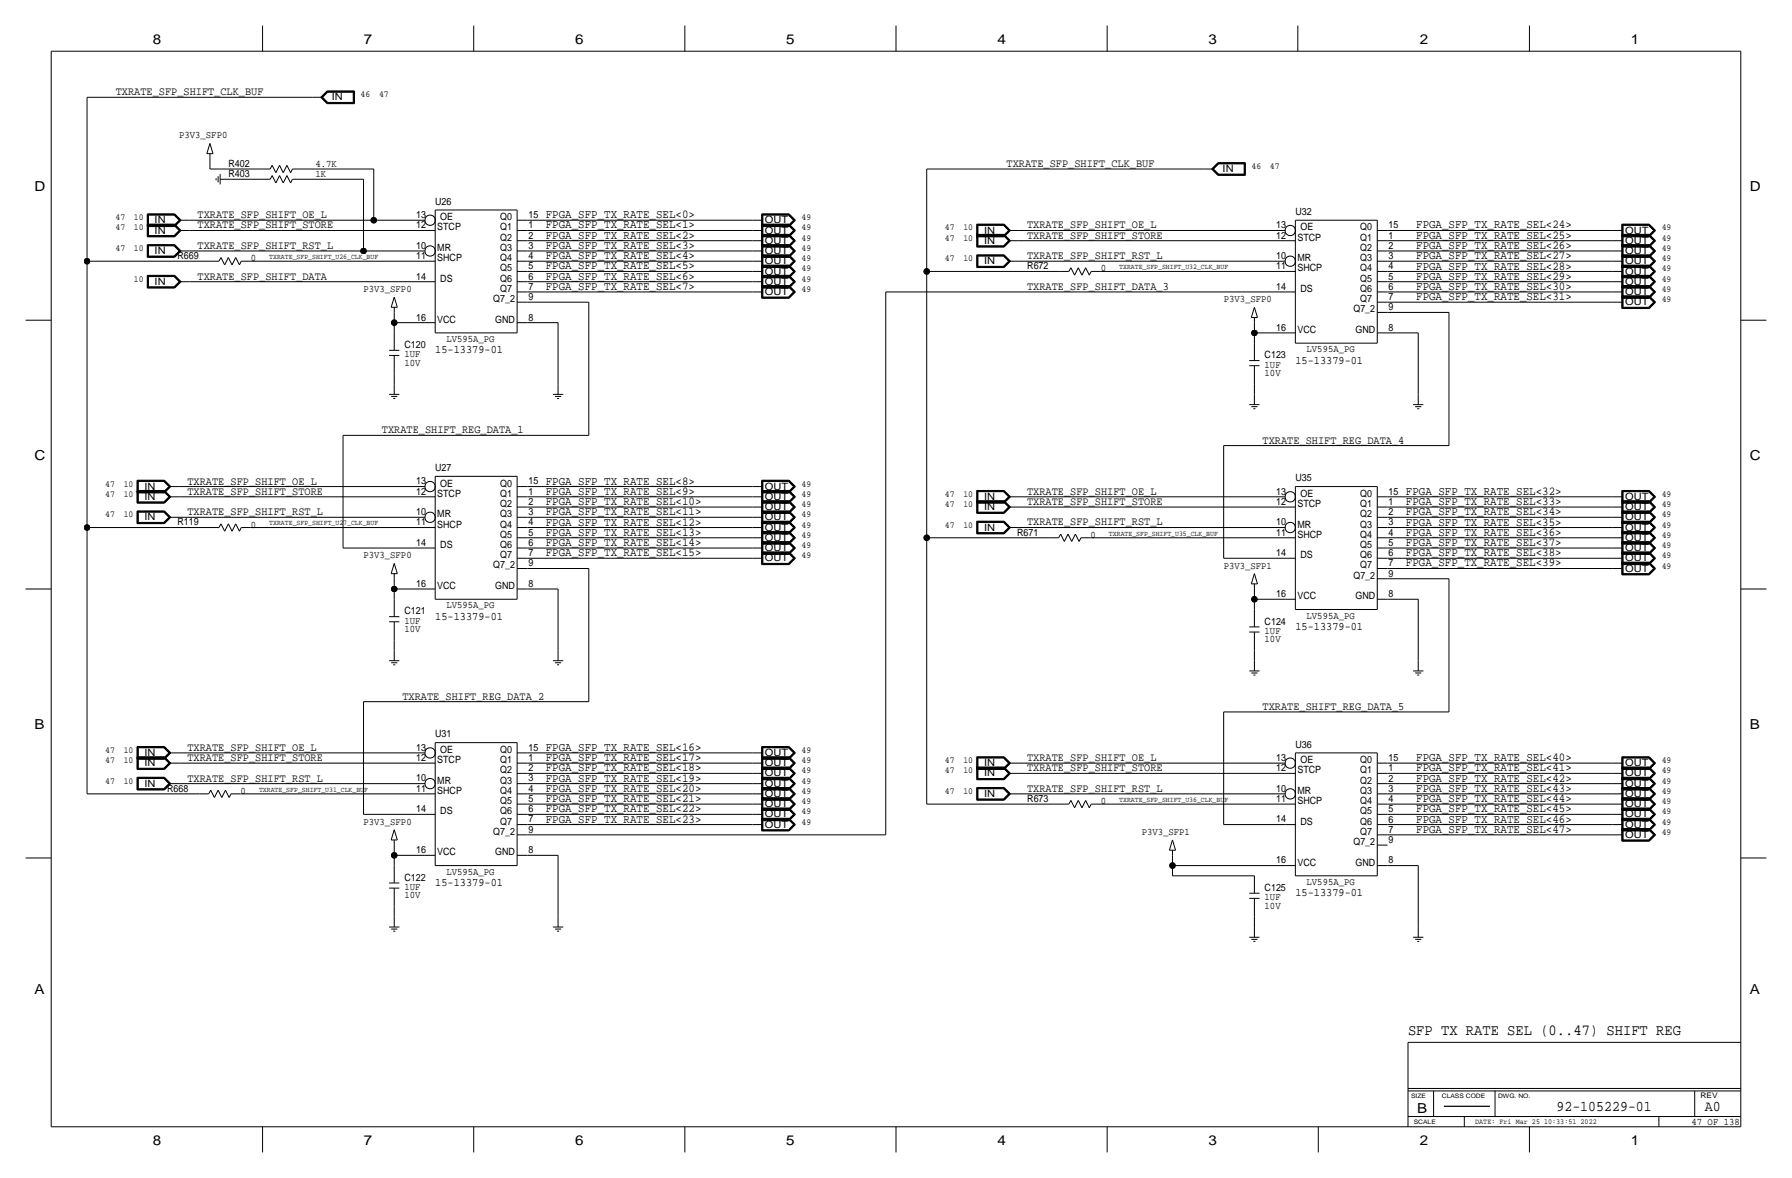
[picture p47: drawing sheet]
<svg xmlns="http://www.w3.org/2000/svg" width="444mm" height="292mm" viewBox="0 0 444 292" stroke-linecap="round" stroke-linejoin="round" font-family="sans-serif">
<defs><g id="words">
<text font-size="3.8" x="349.2" y="256.5">SFP TX RATE SEL (0..47) SHIFT REG</text>
<g font-size="3.7">
<text x="386.1" y="275.6">92-105229-01</text>
<text x="422.9" y="275.6">A0</text>
</g>
<g font-size="3.4">
<text x="37.9" y="10.8">8</text>
<text x="90.3" y="10.8">7</text>
<text x="142.6" y="10.8">6</text>
<text x="195" y="10.8">5</text>
<text x="247.4" y="10.8">4</text>
<text x="299.8" y="10.8">3</text>
<text x="352.2" y="10.8">2</text>
<text x="404.5" y="10.8">1</text>
<text x="8.6" y="47.3">D</text>
<text x="434" y="47.3">D</text>
<text x="8.6" y="114">C</text>
<text x="434" y="114">C</text>
<text x="8.6" y="180.7">B</text>
<text x="434" y="180.7">B</text>
<text x="8.6" y="246.4">A</text>
<text x="434" y="246.4">A</text>
<text x="351.5" y="275.9">B</text>
<text x="37.9" y="283.8">8</text>
<text x="90.3" y="283.8">7</text>
<text x="142.6" y="283.8">6</text>
<text x="195" y="283.8">5</text>
<text x="247.4" y="283.8">4</text>
<text x="299.8" y="283.8">3</text>
<text x="352.1" y="283.8">2</text>
<text x="404.5" y="283.8">1</text>
</g>
<g font-size="3">
<text x="135.4" y="56.6">FPGA_SFP_TX_RATE_SEL&lt;1&gt;</text>
<text x="135.4" y="54.1">FPGA_SFP_TX_RATE_SEL&lt;0&gt;</text>
<text x="135.4" y="59.2">FPGA_SFP_TX_RATE_SEL&lt;2&gt;</text>
<text x="351.3" y="56.6">FPGA_SFP_TX_RATE_SEL&lt;24&gt;</text>
<text x="351.3" y="59.2">FPGA_SFP_TX_RATE_SEL&lt;25&gt;</text>
<text x="135.4" y="64.3">FPGA_SFP_TX_RATE_SEL&lt;4&gt;</text>
<text x="135.4" y="61.7">FPGA_SFP_TX_RATE_SEL&lt;3&gt;</text>
<text x="351.3" y="61.7">FPGA_SFP_TX_RATE_SEL&lt;26&gt;</text>
<text x="351.3" y="64.3">FPGA_SFP_TX_RATE_SEL&lt;27&gt;</text>
<text x="135.4" y="69.3">FPGA_SFP_TX_RATE_SEL&lt;6&gt;</text>
<text x="135.4" y="71.9">FPGA_SFP_TX_RATE_SEL&lt;7&gt;</text>
<text x="135.4" y="66.8">FPGA_SFP_TX_RATE_SEL&lt;5&gt;</text>
<text x="351.3" y="71.9">FPGA_SFP_TX_RATE_SEL&lt;30&gt;</text>
<text x="351.3" y="69.4">FPGA_SFP_TX_RATE_SEL&lt;29&gt;</text>
<text x="351.3" y="66.8">FPGA_SFP_TX_RATE_SEL&lt;28&gt;</text>
<text x="351.3" y="74.4">FPGA_SFP_TX_RATE_SEL&lt;31&gt;</text>
<text x="135.4" y="125.2">FPGA_SFP_TX_RATE_SEL&lt;10&gt;</text>
<text x="135.4" y="120.2">FPGA_SFP_TX_RATE_SEL&lt;8&gt;</text>
<text x="135.4" y="122.7">FPGA_SFP_TX_RATE_SEL&lt;9&gt;</text>
<text x="348.7" y="122.7">FPGA_SFP_TX_RATE_SEL&lt;32&gt;</text>
<text x="348.7" y="125.2">FPGA_SFP_TX_RATE_SEL&lt;33&gt;</text>
<text x="135.4" y="127.8">FPGA_SFP_TX_RATE_SEL&lt;11&gt;</text>
<text x="135.4" y="130.3">FPGA_SFP_TX_RATE_SEL&lt;12&gt;</text>
<text x="348.7" y="127.8">FPGA_SFP_TX_RATE_SEL&lt;34&gt;</text>
<text x="348.7" y="130.3">FPGA_SFP_TX_RATE_SEL&lt;35&gt;</text>
<text x="135.4" y="135.4">FPGA_SFP_TX_RATE_SEL&lt;14&gt;</text>
<text x="135.4" y="137.9">FPGA_SFP_TX_RATE_SEL&lt;15&gt;</text>
<text x="135.4" y="132.9">FPGA_SFP_TX_RATE_SEL&lt;13&gt;</text>
<text x="348.7" y="135.4">FPGA_SFP_TX_RATE_SEL&lt;37&gt;</text>
<text x="348.7" y="132.8">FPGA_SFP_TX_RATE_SEL&lt;36&gt;</text>
<text x="348.7" y="137.9">FPGA_SFP_TX_RATE_SEL&lt;38&gt;</text>
<text x="348.7" y="140.5">FPGA_SFP_TX_RATE_SEL&lt;39&gt;</text>
<text x="135.4" y="186.2">FPGA_SFP_TX_RATE_SEL&lt;16&gt;</text>
<text x="135.4" y="188.7">FPGA_SFP_TX_RATE_SEL&lt;17&gt;</text>
<text x="135.4" y="191.3">FPGA_SFP_TX_RATE_SEL&lt;18&gt;</text>
<text x="351.3" y="188.7">FPGA_SFP_TX_RATE_SEL&lt;40&gt;</text>
<text x="351.3" y="191.3">FPGA_SFP_TX_RATE_SEL&lt;41&gt;</text>
<text x="135.4" y="193.8">FPGA_SFP_TX_RATE_SEL&lt;19&gt;</text>
<text x="135.4" y="196.4">FPGA_SFP_TX_RATE_SEL&lt;20&gt;</text>
<text x="351.3" y="193.8">FPGA_SFP_TX_RATE_SEL&lt;42&gt;</text>
<text x="351.3" y="196.4">FPGA_SFP_TX_RATE_SEL&lt;43&gt;</text>
<text x="135.4" y="204">FPGA_SFP_TX_RATE_SEL&lt;23&gt;</text>
<text x="135.4" y="198.9">FPGA_SFP_TX_RATE_SEL&lt;21&gt;</text>
<text x="135.4" y="201.4">FPGA_SFP_TX_RATE_SEL&lt;22&gt;</text>
<text x="351.3" y="198.9">FPGA_SFP_TX_RATE_SEL&lt;44&gt;</text>
<text x="351.3" y="201.4">FPGA_SFP_TX_RATE_SEL&lt;45&gt;</text>
<text x="351.3" y="204">FPGA_SFP_TX_RATE_SEL&lt;46&gt;</text>
<text x="351.3" y="206.5">FPGA_SFP_TX_RATE_SEL&lt;47&gt;</text>
</g>
<g font-size="2.9">
<text x="28.7" y="23.6">TXRATE_SFP_SHIFT_CLK_BUF</text>
<text x="249.7" y="41.4">TXRATE_SFP_SHIFT_CLK_BUF</text>
<text x="49" y="54.1">TXRATE_SFP_SHIFT_OE_L</text>
<text x="49" y="56.6">TXRATE_SFP_SHIFT_STORE</text>
<text x="254.8" y="56.6">TXRATE_SFP_SHIFT_OE_L</text>
<text x="254.8" y="59.2">TXRATE_SFP_SHIFT_STORE</text>
<text x="49" y="61.7">TXRATE_SFP_SHIFT_RST_L</text>
<text x="254.8" y="64.3">TXRATE_SFP_SHIFT_RST_L</text>
<text x="49" y="69.3">TXRATE_SFP_SHIFT_DATA</text>
<text x="254.8" y="71.9">TXRATE_SFP_SHIFT_DATA_3</text>
<text x="107.9" y="87.6">15-13379-01</text>
<text x="321.3" y="90.2">15-13379-01</text>
<text x="94.7" y="107.4">TXRATE_SHIFT_REG_DATA_1</text>
<text x="313.2" y="110">TXRATE_SHIFT_REG_DATA_4</text>
<text x="46.5" y="122.7">TXRATE_SFP_SHIFT_STORE</text>
<text x="46.5" y="120.1">TXRATE_SFP_SHIFT_OE_L</text>
<text x="254.8" y="125.2">TXRATE_SFP_SHIFT_STORE</text>
<text x="254.8" y="122.7">TXRATE_SFP_SHIFT_OE_L</text>
<text x="46.5" y="127.8">TXRATE_SFP_SHIFT_RST_L</text>
<text x="254.8" y="130.3">TXRATE_SFP_SHIFT_RST_L</text>
<text x="107.9" y="153.7">15-13379-01</text>
<text x="321.3" y="156.2">15-13379-01</text>
<text x="99.8" y="173.5">TXRATE_SHIFT_REG_DATA_2</text>
<text x="313.2" y="176">TXRATE_SHIFT_REG_DATA_5</text>
<text x="46.5" y="188.7">TXRATE_SFP_SHIFT_STORE</text>
<text x="46.5" y="186.2">TXRATE_SFP_SHIFT_OE_L</text>
<text x="254.8" y="191.3">TXRATE_SFP_SHIFT_STORE</text>
<text x="254.8" y="188.7">TXRATE_SFP_SHIFT_OE_L</text>
<text x="46.5" y="193.8">TXRATE_SFP_SHIFT_RST_L</text>
<text x="254.8" y="196.3">TXRATE_SFP_SHIFT_RST_L</text>
<text x="107.9" y="219.7">15-13379-01</text>
<text x="321.3" y="222.2">15-13379-01</text>
</g>
<g font-size="2.5">
<text x="82.3" y="24.9">IN</text>
<text x="44.4" y="34.3">P3V3_SFP0</text>
<text x="56.7" y="41.4">R402</text>
<text x="78.2" y="41.4">4.7K</text>
<text x="56.7" y="43.9">R403</text>
<text x="78.2" y="43.9">1K</text>
<text x="303.3" y="42.7">IN</text>
<text x="107.9" y="50.8">U26</text>
<text x="321.3" y="53.3">U32</text>
<text x="38.4" y="55.4">IN</text>
<text x="38.4" y="57.9">IN</text>
<text x="103.2" y="56.6">12</text>
<text x="103.2" y="54.1">13</text>
<text x="108.5" y="57.1">STCP</text>
<text x="109.2" y="54.6">OE</text>
<text x="124" y="59.7">Q2</text>
<text x="124" y="57.1">Q1</text>
<text x="124" y="54.6">Q0</text>
<text x="131.1" y="59.2">2</text>
<text x="131.1" y="56.6">1</text>
<text x="131.1" y="54.1">15</text>
<text x="189.7" y="55.4">OUT</text>
<text x="189.7" y="57.9">OUT</text>
<text x="244.1" y="57.9">IN</text>
<text x="316.6" y="59.2">12</text>
<text x="316.6" y="56.6">13</text>
<text x="321.8" y="59.7">STCP</text>
<text x="322.6" y="57.1">OE</text>
<text x="337.4" y="59.7">Q1</text>
<text x="337.4" y="57.1">Q0</text>
<text x="344.4" y="59.2">1</text>
<text x="344.4" y="56.6">15</text>
<text x="403.1" y="57.9">OUT</text>
<text x="38.4" y="63">IN</text>
<text x="44" y="64.3">R669</text>
<text x="62.2" y="64.8">0</text>
<text x="103.2" y="64.2">11</text>
<text x="103.2" y="61.7">10</text>
<text x="108.5" y="64.8">SHCP</text>
<text x="108.5" y="62.2">MR</text>
<text x="124" y="64.8">Q4</text>
<text x="124" y="62.2">Q3</text>
<text x="131.1" y="64.2">4</text>
<text x="131.1" y="61.7">3</text>
<text x="189.7" y="60.5">OUT</text>
<text x="189.7" y="63">OUT</text>
<text x="189.7" y="65.5">OUT</text>
<text x="244.1" y="65.5">IN</text>
<text x="244.1" y="60.5">IN</text>
<text x="316.6" y="64.3">10</text>
<text x="321.8" y="64.8">MR</text>
<text x="337.4" y="62.2">Q2</text>
<text x="337.4" y="64.8">Q3</text>
<text x="344.4" y="64.3">3</text>
<text x="344.4" y="61.7">2</text>
<text x="403.1" y="60.5">OUT</text>
<text x="403.1" y="63">OUT</text>
<text x="403.1" y="65.5">OUT</text>
<text x="38.4" y="70.6">IN</text>
<text x="103.2" y="69.3">14</text>
<text x="109.2" y="69.8">DS</text>
<text x="124" y="69.8">Q6</text>
<text x="124" y="67.3">Q5</text>
<text x="131.1" y="71.9">7</text>
<text x="131.1" y="69.3">6</text>
<text x="131.1" y="66.8">5</text>
<text x="189.7" y="68.1">OUT</text>
<text x="189.7" y="70.6">OUT</text>
<text x="254.8" y="66.8">R672</text>
<text x="273" y="67.3">0</text>
<text x="316.6" y="66.8">11</text>
<text x="316.6" y="71.9">14</text>
<text x="321.8" y="67.3">SHCP</text>
<text x="337.4" y="69.8">Q5</text>
<text x="337.4" y="67.3">Q4</text>
<text x="344.4" y="71.9">6</text>
<text x="344.4" y="69.3">5</text>
<text x="344.4" y="66.8">4</text>
<text x="403.1" y="68.1">OUT</text>
<text x="403.1" y="70.6">OUT</text>
<text x="90.2" y="72.4">P3V3_SFP0</text>
<text x="122.3" y="74.9">Q7_2</text>
<text x="124" y="72.4">Q7</text>
<text x="131.1" y="74.4">9</text>
<text x="189.7" y="73.2">OUT</text>
<text x="303.5" y="74.9">P3V3_SFP0</text>
<text x="322.6" y="72.4">DS</text>
<text x="335.7" y="77.5">Q7_2</text>
<text x="337.4" y="74.9">Q7</text>
<text x="337.4" y="72.4">Q6</text>
<text x="344.4" y="77">9</text>
<text x="344.4" y="74.4">7</text>
<text x="403.1" y="73.2">OUT</text>
<text x="403.1" y="75.7">OUT</text>
<text x="103.2" y="79.5">16</text>
<text x="108.5" y="80">VCC</text>
<text x="122.8" y="80">GND</text>
<text x="131.1" y="79.5">8</text>
<text x="316.6" y="82">16</text>
<text x="321.8" y="82.5">VCC</text>
<text x="336.2" y="82.5">GND</text>
<text x="344.4" y="82">8</text>
<text x="100.3" y="86.3">C120</text>
<text x="100.3" y="88.6">1UF</text>
<text x="110.7" y="84.8">LV595A_PG</text>
<text x="313.7" y="88.9">C123</text>
<text x="324.1" y="87.4">LV595A_PG</text>
<text x="100.3" y="90.7">10V</text>
<text x="313.7" y="93.2">10V</text>
<text x="313.7" y="91.2">1UF</text>
<text x="107.9" y="116.8">U27</text>
<text x="321.3" y="119.4">U35</text>
<text x="35.8" y="121.4">IN</text>
<text x="35.8" y="124">IN</text>
<text x="103.2" y="122.7">12</text>
<text x="103.2" y="120.1">13</text>
<text x="108.5" y="123.2">STCP</text>
<text x="109.2" y="120.6">OE</text>
<text x="124" y="125.7">Q2</text>
<text x="124" y="123.2">Q1</text>
<text x="124" y="120.6">Q0</text>
<text x="131.1" y="125.2">2</text>
<text x="131.1" y="122.7">1</text>
<text x="131.1" y="120.1">15</text>
<text x="189.7" y="121.4">OUT</text>
<text x="189.7" y="124">OUT</text>
<text x="244.1" y="124">IN</text>
<text x="316.6" y="125.2">12</text>
<text x="316.6" y="122.7">13</text>
<text x="321.8" y="125.7">STCP</text>
<text x="322.6" y="123.2">OE</text>
<text x="337.4" y="125.7">Q1</text>
<text x="337.4" y="123.2">Q0</text>
<text x="344.4" y="125.2">1</text>
<text x="344.4" y="122.7">15</text>
<text x="403.1" y="124">OUT</text>
<text x="35.8" y="129">IN</text>
<text x="44" y="130.3">R119</text>
<text x="62.2" y="130.8">0</text>
<text x="103.2" y="130.3">11</text>
<text x="103.2" y="127.7">10</text>
<text x="108.5" y="130.8">SHCP</text>
<text x="108.5" y="128.3">MR</text>
<text x="124" y="130.8">Q4</text>
<text x="124" y="128.3">Q3</text>
<text x="131.1" y="130.3">4</text>
<text x="131.1" y="127.7">3</text>
<text x="189.7" y="126.5">OUT</text>
<text x="189.7" y="129">OUT</text>
<text x="189.7" y="131.6">OUT</text>
<text x="244.1" y="126.5">IN</text>
<text x="244.1" y="131.6">IN</text>
<text x="316.6" y="130.3">10</text>
<text x="321.8" y="130.8">MR</text>
<text x="337.4" y="128.3">Q2</text>
<text x="337.4" y="130.8">Q3</text>
<text x="344.4" y="130.3">3</text>
<text x="344.4" y="127.8">2</text>
<text x="403.1" y="126.5">OUT</text>
<text x="403.1" y="129">OUT</text>
<text x="403.1" y="131.6">OUT</text>
<text x="103.2" y="135.4">14</text>
<text x="109.2" y="135.9">DS</text>
<text x="124" y="135.9">Q6</text>
<text x="124" y="133.3">Q5</text>
<text x="131.1" y="137.9">7</text>
<text x="131.1" y="135.4">6</text>
<text x="131.1" y="132.8">5</text>
<text x="189.7" y="134.1">OUT</text>
<text x="189.7" y="136.7">OUT</text>
<text x="252.3" y="132.8">R671</text>
<text x="270.5" y="133.4">0</text>
<text x="316.6" y="132.8">11</text>
<text x="316.6" y="137.9">14</text>
<text x="321.8" y="133.3">SHCP</text>
<text x="337.4" y="135.9">Q5</text>
<text x="337.4" y="133.3">Q4</text>
<text x="344.4" y="137.9">6</text>
<text x="344.4" y="135.4">5</text>
<text x="344.4" y="132.8">4</text>
<text x="403.1" y="136.7">OUT</text>
<text x="403.1" y="134.1">OUT</text>
<text x="90.2" y="138.4">P3V3_SFP0</text>
<text x="122.3" y="141">Q7_2</text>
<text x="124" y="138.4">Q7</text>
<text x="131.1" y="140.4">9</text>
<text x="189.7" y="139.2">OUT</text>
<text x="303.5" y="141">P3V3_SFP1</text>
<text x="322.6" y="138.4">DS</text>
<text x="335.7" y="143.5">Q7_2</text>
<text x="337.4" y="141">Q7</text>
<text x="337.4" y="138.4">Q6</text>
<text x="344.4" y="143">9</text>
<text x="344.4" y="140.5">7</text>
<text x="403.1" y="139.2">OUT</text>
<text x="403.1" y="141.7">OUT</text>
<text x="103.2" y="145.5">16</text>
<text x="108.5" y="146">VCC</text>
<text x="122.8" y="146">GND</text>
<text x="131.1" y="145.5">8</text>
<text x="316.6" y="148.1">16</text>
<text x="321.8" y="148.6">VCC</text>
<text x="336.2" y="148.6">GND</text>
<text x="344.4" y="148.1">8</text>
<text x="100.3" y="152.4">C121</text>
<text x="100.3" y="154.7">1UF</text>
<text x="110.7" y="150.9">LV595A_PG</text>
<text x="313.7" y="154.9">C124</text>
<text x="324.1" y="153.4">LV595A_PG</text>
<text x="100.3" y="156.7">10V</text>
<text x="313.7" y="159.3">10V</text>
<text x="313.7" y="157.2">1UF</text>
<text x="107.9" y="182.8">U31</text>
<text x="321.3" y="185.4">U36</text>
<text x="35.8" y="187.5">IN</text>
<text x="35.8" y="190">IN</text>
<text x="103.2" y="188.7">12</text>
<text x="103.2" y="186.2">13</text>
<text x="108.5" y="189.2">STCP</text>
<text x="109.2" y="186.7">OE</text>
<text x="124" y="191.8">Q2</text>
<text x="124" y="189.2">Q1</text>
<text x="124" y="186.7">Q0</text>
<text x="131.1" y="191.2">2</text>
<text x="131.1" y="188.7">1</text>
<text x="131.1" y="186.2">15</text>
<text x="189.7" y="187.5">OUT</text>
<text x="189.7" y="190">OUT</text>
<text x="244.1" y="190">IN</text>
<text x="316.6" y="191.3">12</text>
<text x="316.6" y="188.7">13</text>
<text x="321.8" y="191.8">STCP</text>
<text x="322.6" y="189.2">OE</text>
<text x="337.4" y="191.8">Q1</text>
<text x="337.4" y="189.2">Q0</text>
<text x="344.4" y="191.2">1</text>
<text x="344.4" y="188.7">15</text>
<text x="403.1" y="190">OUT</text>
<text x="35.8" y="195.1">IN</text>
<text x="41.4" y="196.3">R668</text>
<text x="59.7" y="196.9">0</text>
<text x="103.2" y="196.3">11</text>
<text x="103.2" y="193.8">10</text>
<text x="108.5" y="196.8">SHCP</text>
<text x="108.5" y="194.3">MR</text>
<text x="124" y="196.8">Q4</text>
<text x="124" y="194.3">Q3</text>
<text x="131.1" y="196.3">4</text>
<text x="131.1" y="193.8">3</text>
<text x="189.7" y="192.5">OUT</text>
<text x="189.7" y="195.1">OUT</text>
<text x="189.7" y="197.6">OUT</text>
<text x="244.1" y="192.5">IN</text>
<text x="244.1" y="197.6">IN</text>
<text x="316.6" y="196.3">10</text>
<text x="321.8" y="196.8">MR</text>
<text x="337.4" y="194.3">Q2</text>
<text x="337.4" y="196.8">Q3</text>
<text x="344.4" y="196.3">3</text>
<text x="344.4" y="193.8">2</text>
<text x="403.1" y="192.5">OUT</text>
<text x="403.1" y="195.1">OUT</text>
<text x="403.1" y="197.6">OUT</text>
<text x="103.2" y="201.4">14</text>
<text x="109.2" y="201.9">DS</text>
<text x="124" y="201.9">Q6</text>
<text x="124" y="199.4">Q5</text>
<text x="131.1" y="203.9">7</text>
<text x="131.1" y="201.4">6</text>
<text x="131.1" y="198.9">5</text>
<text x="189.7" y="200.2">OUT</text>
<text x="189.7" y="202.7">OUT</text>
<text x="254.8" y="198.9">R673</text>
<text x="273" y="199.4">0</text>
<text x="316.6" y="198.9">11</text>
<text x="316.6" y="203.9">14</text>
<text x="321.8" y="199.4">SHCP</text>
<text x="337.4" y="201.9">Q5</text>
<text x="337.4" y="199.4">Q4</text>
<text x="344.4" y="204">6</text>
<text x="344.4" y="201.4">5</text>
<text x="344.4" y="198.9">4</text>
<text x="403.1" y="200.2">OUT</text>
<text x="403.1" y="202.7">OUT</text>
<text x="90.2" y="204.5">P3V3_SFP0</text>
<text x="122.3" y="207">Q7_2</text>
<text x="124" y="204.5">Q7</text>
<text x="131.1" y="206.5">9</text>
<text x="189.7" y="205.2">OUT</text>
<text x="283.2" y="207">P3V3_SFP1</text>
<text x="322.6" y="204.5">DS</text>
<text x="335.7" y="209.5">Q7_2</text>
<text x="337.4" y="207">Q7</text>
<text x="337.4" y="204.5">Q6</text>
<text x="344.4" y="209">9</text>
<text x="344.4" y="206.5">7</text>
<text x="403.1" y="207.8">OUT</text>
<text x="403.1" y="205.2">OUT</text>
<text x="103.2" y="211.6">16</text>
<text x="108.5" y="212.1">VCC</text>
<text x="122.8" y="212.1">GND</text>
<text x="131.1" y="211.6">8</text>
<text x="316.6" y="214.1">16</text>
<text x="321.8" y="214.6">VCC</text>
<text x="336.2" y="214.6">GND</text>
<text x="344.4" y="214.1">8</text>
<text x="100.3" y="218.4">C122</text>
<text x="100.3" y="220.7">1UF</text>
<text x="110.7" y="216.9">LV595A_PG</text>
<text x="313.7" y="221">C125</text>
<text x="324.1" y="219.5">LV595A_PG</text>
<text x="100.3" y="222.8">10V</text>
<text x="313.7" y="225.3">10V</text>
<text x="313.7" y="223.3">1UF</text>
<text x="419.6" y="278.9">47 OF 138</text>
</g>
<g font-size="2.3">
<text x="89.5" y="24.1">46</text>
<text x="94" y="24.1">47</text>
<text x="310.4" y="41.9">46</text>
<text x="315" y="41.9">47</text>
<text x="28.7" y="54.6">47</text>
<text x="28.7" y="57.1">47</text>
<text x="33.2" y="54.6">10</text>
<text x="33.2" y="57.1">10</text>
<text x="198.8" y="54.6">49</text>
<text x="198.8" y="57.1">49</text>
<text x="198.8" y="59.7">49</text>
<text x="234.4" y="59.7">47</text>
<text x="234.4" y="57.2">47</text>
<text x="239" y="59.7">10</text>
<text x="239" y="57.2">10</text>
<text x="412.2" y="57.2">49</text>
<text x="412.2" y="59.7">49</text>
<text x="28.7" y="62.2">47</text>
<text x="33.2" y="62.2">10</text>
<text x="198.8" y="62.2">49</text>
<text x="198.8" y="64.8">49</text>
<text x="234.4" y="64.8">47</text>
<text x="239" y="64.8">10</text>
<text x="412.2" y="62.2">49</text>
<text x="412.2" y="64.8">49</text>
<text x="33.2" y="69.9">10</text>
<text x="198.8" y="67.3">49</text>
<text x="198.8" y="69.8">49</text>
<text x="412.2" y="67.3">49</text>
<text x="412.2" y="69.8">49</text>
<text x="198.8" y="72.4">49</text>
<text x="412.2" y="72.4">49</text>
<text x="412.2" y="74.9">49</text>
<text x="26.1" y="120.6">47</text>
<text x="26.1" y="123.2">47</text>
<text x="30.7" y="120.6">10</text>
<text x="30.7" y="123.2">10</text>
<text x="198.8" y="120.7">49</text>
<text x="198.8" y="123.2">49</text>
<text x="198.8" y="125.7">49</text>
<text x="234.4" y="123.2">47</text>
<text x="234.4" y="125.7">47</text>
<text x="239" y="123.2">10</text>
<text x="239" y="125.7">10</text>
<text x="412.2" y="123.2">49</text>
<text x="412.2" y="125.7">49</text>
<text x="26.1" y="128.3">47</text>
<text x="30.7" y="128.3">10</text>
<text x="198.8" y="128.3">49</text>
<text x="198.8" y="130.8">49</text>
<text x="234.4" y="130.8">47</text>
<text x="239" y="130.8">10</text>
<text x="412.2" y="128.3">49</text>
<text x="412.2" y="130.8">49</text>
<text x="198.8" y="133.4">49</text>
<text x="198.8" y="135.9">49</text>
<text x="412.2" y="135.9">49</text>
<text x="412.2" y="133.3">49</text>
<text x="198.8" y="138.4">49</text>
<text x="412.2" y="138.4">49</text>
<text x="412.2" y="141">49</text>
<text x="26.1" y="189.2">47</text>
<text x="26.1" y="186.7">47</text>
<text x="30.7" y="189.2">10</text>
<text x="30.7" y="186.7">10</text>
<text x="198.8" y="186.7">49</text>
<text x="198.8" y="189.2">49</text>
<text x="198.8" y="191.8">49</text>
<text x="234.4" y="189.2">47</text>
<text x="234.4" y="191.8">47</text>
<text x="239" y="189.2">10</text>
<text x="239" y="191.8">10</text>
<text x="412.2" y="189.2">49</text>
<text x="412.2" y="191.8">49</text>
<text x="26.1" y="194.3">47</text>
<text x="30.7" y="194.3">10</text>
<text x="198.8" y="194.3">49</text>
<text x="198.8" y="196.8">49</text>
<text x="234.4" y="196.8">47</text>
<text x="239" y="196.8">10</text>
<text x="412.2" y="194.3">49</text>
<text x="412.2" y="196.8">49</text>
<text x="198.8" y="199.4">49</text>
<text x="198.8" y="201.9">49</text>
<text x="412.2" y="199.4">49</text>
<text x="412.2" y="201.9">49</text>
<text x="198.8" y="204.5">49</text>
<text x="412.2" y="207">49</text>
<text x="412.2" y="204.5">49</text>
</g>
<g font-size="1.9">
<text x="421.8" y="272.3">REV</text>
<text x="365.9" y="278.7">DATE: Fri Mar 25 10:33:51 2022</text>
</g>
<g font-size="1.8">
<text x="66.8" y="64.3">TXRATE_SFP_SHIFT_U26_CLK_BUF</text>
<text x="277.6" y="66.8">TXRATE_SFP_SHIFT_U32_CLK_BUF</text>
<text x="66.8" y="130.3">TXRATE_SFP_SHIFT_U27_CLK_BUF</text>
<text x="275.1" y="132.8">TXRATE_SFP_SHIFT_U35_CLK_BUF</text>
<text x="64.3" y="196.3">TXRATE_SFP_SHIFT_U31_CLK_BUF</text>
<text x="277.6" y="198.9">TXRATE_SFP_SHIFT_U36_CLK_BUF</text>
</g>
<g font-size="1.5">
<text x="350" y="272.3">SIZE</text>
<text x="357.6" y="272.3">CLASS CODE</text>
<text x="371.6" y="272.3">DWG. NO.</text>
<text x="350.7" y="278.7">SCALE</text>
</g>
</g></defs>
<g fill="none" stroke="#000" stroke-width=".25">
<path d="M12.7 12.7h419.1zM12.7 12.7v266.7zM65.1 6.3v6.4zM117.5 6.3v6.4zM169.9 6.3v6.4zM222.2 6.3v6.4zM274.6 6.3v6.4zM321.9 6.3v6.4zM379.4 6.3v6.4zM431.8 12.7v266.7zM21.6 24.1h55.9zM21.6 24.1v40.7z"/>
<path d="M51.3 38.1h1.5zM52.1 35.6l.7 2.5zM52.1 39.4v2.5zM52.1 35.6l-.8 2.5zM52.1 38.1v1.3zM77.5 24.1h2.5zM79.6 24.1l1.5-1.5zM79.6 24.1l1.5 1.6zM79.7 24.1l1.5 1.5zM79.7 24.1l1.5-1.4zM79.9 24.1l1.3-1.3zM79.9 24.1l1.3 1.4z"/>
<path d="M80 24.1l1.3 1.3zM80 24.1l1.3-1.2zM81.1 22.6h6.8zM81.1 25.7h6.8zM81.2 25.6h6.6zM81.2 22.7h6.6zM81.2 22.8h6.5zM81.2 25.5h6.5zM81.3 22.9h6.3zM81.3 25.4h6.3zM87.6 22.9v2.5zM87.7 22.8v2.7z"/>
<path d="M87.8 22.7v2.9zM87.9 22.6v3.1zM36.5 53h6.8zM36.5 55.6h6.8zM36.5 53v3.2zM36.5 56.2h6.8zM36.5 55.6v3.1zM36.5 58.7h6.8zM36.6 53.1v3zM36.6 56.1h6.7zM36.6 55.7v2.9zM36.6 58.6h6.7z"/>
<path d="M36.6 53.1h6.7zM36.6 55.7h6.7zM36.7 53.2h6.5zM36.7 53.2v2.8zM36.7 56h6.5zM36.7 55.8h6.5zM36.7 55.8v2.7zM36.7 58.5h6.5zM36.8 53.3h6.4zM36.8 55.9h6.4zM36.8 53.3v2.6zM36.8 55.9v2.5z"/>
<path d="M36.8 58.4h6.4zM43.2 53.3l1.2 1.3zM43.2 55.9l1.2 1.2zM43.2 55.9l1.3-1.3zM43.2 58.4l1.3-1.3zM43.2 56l1.4-1.4zM43.2 58.5l1.4-1.3zM43.2 53.2l1.4 1.4zM43.2 55.8l1.4 1.3zM43.3 53.1l1.5 1.5zM43.3 55.7l1.5 1.4zM43.3 56.1l1.5-1.5z"/>
<path d="M43.3 58.6l1.5-1.4zM43.3 53l1.6 1.6zM43.3 55.6l1.6 1.5zM43.3 56.2l1.6-1.6zM43.3 58.7l1.6-1.6zM44.4 54.6h2.6zM44.4 57.1h2.6zM47 57.1h58.4zM47 54.6h45.7zM52.1 41.9h12.7zM53.6 44.2v.5zM54.1 43.7v1.5z"/>
<path d="M54.6 44.4h2.5zM54.6 43.2v2.5zM57.2 44.4h7.6zM64.8 41.9h2.2zM64.8 44.4h2.2zM67.5 41l-.5 .9zM67.5 43.5l-.5 .9zM67.5 41l.9 1.8zM67.5 43.5l.9 1.9zM69.3 41l1 1.8zM69.3 43.5l1 1.9zM69.3 41l-.9 1.8z"/>
<path d="M69.3 43.5l-.9 1.9zM71.2 41l-.9 1.8zM71.2 43.5l-.9 1.9zM71.2 41l.9 1.8zM71.2 43.5l.9 1.9zM72.5 41.9h2.4zM72.5 44.4h2.4zM72.5 41.9l-.4 .9zM72.5 44.4l-.4 1zM74.9 41.9h17.8zM74.9 44.4h15.3zM90.2 44.5v17.7z"/>
<path d="M92.7 41.9v12.7zM92.7 54.6h12.7zM105.4 57.1h2.5zM107.9 52.1h20.4zM107.9 52.1v30.4zM128.3 59.7h2.5zM128.3 57.1h2.5zM128.3 54.6h2.5zM128.3 52.1v30.4zM130.8 54.6h55.9zM130.8 57.1h55.9zM130.8 59.7h55.9z"/>
<path d="M186.7 54.6h2.5zM186.7 57.1h2.5zM186.7 59.7h2.5zM188.9 53h6.8zM188.9 55.6h6.8zM188.9 58.1h6.8zM188.9 56.2h6.8zM188.9 53v3.2zM188.9 58.7h6.8zM188.9 55.6v3.1zM188.9 58.1v3.2zM189 53.1v3z"/>
<path d="M189 56.1h6.7zM189 55.7v2.9zM189 58.6h6.7zM189 58.2v3zM189 53.1h6.7zM189 55.7h6.7zM189 58.2h6.7zM189.1 53.2v2.8zM189.1 56h6.5zM189.1 55.8v2.7zM189.1 58.5h6.5zM189.1 58.3v2.8z"/>
<path d="M189.1 53.2h6.5zM189.1 55.8h6.5zM189.1 58.3h6.5zM189.2 53.3v2.6zM189.2 55.9h6.4zM189.2 55.9v2.5zM189.2 58.4h6.4zM189.2 58.4v2.6zM189.2 53.3h6.4zM195.6 53.3l1.2 1.3zM195.6 55.9l1.2 1.2zM195.6 58.4l1.2 1.3z"/>
<path d="M195.6 55.9l1.3-1.3zM195.6 58.4l1.3-1.3zM195.6 56l1.4-1.4zM195.6 58.5l1.4-1.3zM195.6 53.2l1.4 1.4zM195.6 55.8l1.4 1.3zM195.6 58.3l1.4 1.4zM195.7 56.1l1.5-1.5zM195.7 58.6l1.5-1.4zM195.7 53.1l1.5 1.5zM195.7 55.7l1.5 1.4zM195.7 58.2l1.5 1.5z"/>
<path d="M195.7 56.2l1.6-1.6zM195.7 58.7l1.6-1.6zM195.7 53l1.6 1.6zM195.7 55.6l1.6 1.5zM195.7 58.1l1.6 1.6zM197.2 59.7l-1.5 1.5zM229.9 41.9h68.5zM229.9 41.9v25.4zM242.3 58.1h6.8zM242.3 55.6h6.8zM242.3 58.1v3.2zM242.3 55.6v3.1z"/>
<path d="M242.3 58.7h6.8zM242.4 58.2v3zM242.4 55.7v2.9zM242.4 58.6h6.6zM242.4 58.2h6.6zM242.4 55.7h6.6zM242.5 58.3v2.8zM242.5 55.8v2.7zM242.5 58.5h6.5zM242.5 58.3h6.5zM242.5 55.8h6.5zM242.6 58.4h6.3z"/>
<path d="M242.6 58.4v2.6zM242.6 55.9h6.3zM242.6 55.9v2.5zM248.9 58.4l1.3-1.3zM248.9 58.4l1.3 1.3zM248.9 55.9l1.3 1.2zM249 58.5l1.3-1.3zM249 58.3l1.3 1.4zM249 55.8l1.3 1.3zM249 58.6l1.5-1.4zM249 58.2l1.5 1.5zM249 55.7l1.5 1.4z"/>
<path d="M249.1 58.1l1.5 1.6zM249.1 55.6l1.5 1.5zM249.1 58.7l1.5-1.6zM250.2 59.7h2.5zM250.2 57.1h2.5zM250.5 59.7l-1.5 1.5zM252.7 59.7h66.1zM252.7 57.1h66.1zM298.4 41.9h2.6zM300.5 41.9l1.6 1.6zM300.5 41.9l1.6-1.6zM300.7 41.9l1.5-1.5z"/>
<path d="M300.7 41.9l1.5 1.5zM300.8 41.9l1.4-1.4zM300.8 41.9l1.4 1.4zM301 41.9l1.3 1.3zM302.1 40.3h6.8zM302.1 43.5h6.8zM302.2 43.4h6.6zM302.2 40.4h6.6zM302.2 40.5h6.5zM302.2 43.3h6.5zM302.3 43.2h6.3zM302.3 40.6h6.3z"/>
<path d="M302.3 40.6l-1.3 1.3zM308.6 40.6v2.6zM308.7 40.5v2.8zM308.8 40.4v3zM308.9 40.3v3.2zM318.8 59.7h2.5zM321.3 54.6h20.3zM321.3 54.6v30.5zM341.6 59.7h2.6zM341.6 57.1h2.6zM341.6 54.6v30.5zM344.2 59.7h55.8z"/>
<path d="M344.2 57.1h55.8zM400 57.1h2.6zM400 59.7h2.6zM402.3 55.6h6.8zM402.3 58.1h6.8zM402.3 58.7h6.8zM402.3 55.6v3.1zM402.3 58.1v3.2zM402.4 55.7v2.9zM402.4 58.6h6.6zM402.4 58.2v3zM402.4 55.7h6.6z"/>
<path d="M402.4 58.2h6.6zM402.5 55.8v2.7zM402.5 58.5h6.5zM402.5 58.3v2.8zM402.5 55.8h6.5zM402.5 58.3h6.5zM402.6 55.9h6.3zM402.6 55.9v2.5zM402.6 58.4h6.3zM402.6 58.4v2.6zM408.9 55.9l1.3 1.2zM408.9 58.4l1.3 1.3z"/>
<path d="M409 58.5l1.4-1.3zM409 55.8l1.4 1.3zM409 58.3l1.4 1.4zM409 55.7l1.5 1.4zM409 58.2l1.5 1.5zM409 58.6l1.5-1.4zM409.1 55.6l1.6 1.5zM409.1 58.1l1.6 1.6zM409.1 58.7l1.6-1.6zM410.2 57.1l-1.3 1.3zM6.3 79.4h6.4zM21.6 64.8h30.5z"/>
<path d="M21.6 64.8v66zM36.5 60.7h6.8zM36.5 68.3h6.8zM36.5 60.7v3.1zM36.5 63.8h6.8zM36.5 68.3v3.1zM36.5 71.4h6.8zM36.6 60.8v2.9zM36.6 63.7h6.7zM36.6 68.4v2.9zM36.6 71.3h6.7zM36.6 60.8h6.7z"/>
<path d="M36.6 68.4h6.7zM36.7 60.9h6.5zM36.7 60.9v2.7zM36.7 63.6h6.5zM36.7 68.5h6.5zM36.7 68.5v2.7zM36.7 71.2h6.5zM36.8 61h6.4zM36.8 68.6h6.4zM36.8 61v2.5zM36.8 63.5h6.4zM36.8 68.6v2.5z"/>
<path d="M36.8 71.1h6.4zM43.2 61l1.2 1.2zM43.2 68.6l1.2 1.2zM43.2 63.5l1.3-1.3zM43.2 71.1l1.3-1.3zM43.2 63.6l1.4-1.4zM43.2 71.2l1.4-1.3zM43.2 60.9l1.4 1.3zM43.2 68.5l1.4 1.3zM43.3 60.8l1.5 1.4zM43.3 68.4l1.5 1.4zM43.3 63.7l1.5-1.5z"/>
<path d="M43.3 60.7l1.6 1.5zM43.3 68.3l1.6 1.5zM43.3 63.8l1.6-1.6zM43.3 71.4l1.6-1.6zM44.4 62.2h2.6zM44.4 69.8h2.6zM44.8 69.9l-1.5 1.4zM47 69.8h58.4zM47 62.2h43.2zM52.1 64.8h2.2zM54.8 63.9l-.5 .9zM54.8 63.9l.9 1.8z"/>
<path d="M56.6 63.9l1 1.8zM56.6 63.9l-.9 1.8zM58.5 63.9l-.9 1.8zM58.5 63.9l.9 1.8zM59.8 64.8h2.4zM59.8 64.8l-.4 .9zM62.2 64.8h43.2zM90.2 62.2h15.2zM97 76.2h1.6zM97.8 73.7l.8 2.5zM97.8 77.5v2.5zM97.8 73.7l-.8 2.5z"/>
<path d="M97.8 76.2v1.3zM105.4 64.8h2.5zM105.4 69.8h2.5zM128.3 74.9h2.5zM128.3 72.4h2.5zM128.3 69.8h2.5zM128.3 67.3h2.5zM128.3 64.8h2.5zM128.3 62.2h2.5zM130.8 74.9h15.2zM130.8 62.2h55.9zM130.8 67.3h55.9z"/>
<path d="M130.8 64.8h55.9zM130.8 72.4h55.9zM130.8 69.8h55.9zM146 74.9v33.1zM186.7 62.2h2.5zM186.7 64.8h2.5zM186.7 67.3h2.5zM186.7 69.8h2.5zM186.7 72.4h2.5zM188.9 60.7h6.8zM188.9 63.2h6.8zM188.9 65.7h6.8z"/>
<path d="M188.9 68.3h6.8zM188.9 70.8h6.8zM188.9 61.3h6.8zM188.9 63.8h6.8zM188.9 60.7v3.1zM188.9 66.3h6.8zM188.9 63.2v3.1zM188.9 68.9h6.8zM188.9 65.7v3.2zM188.9 71.4h6.8zM188.9 68.3v3.1zM188.9 74h6.8z"/>
<path d="M188.9 70.8v3.2zM189 61.2h6.7zM189 60.8v2.9zM189 63.7h6.7zM189 63.3v2.9zM189 66.2h6.7zM189 65.8v3zM189 68.8h6.7zM189 68.4v2.9zM189 71.3h6.7zM189 70.9v3zM189 73.9h6.7z"/>
<path d="M189 60.8h6.7zM189 63.3h6.7zM189 65.8h6.7zM189 68.4h6.7zM189 70.9h6.7zM189.1 61.1h6.5zM189.1 60.9v2.7zM189.1 63.6h6.5zM189.1 63.4v2.7zM189.1 66.1h6.5zM189.1 65.9v2.8zM189.1 68.7h6.5z"/>
<path d="M189.1 68.5v2.7zM189.1 71.2h6.5zM189.1 71v2.8zM189.1 73.8h6.5zM189.1 60.9h6.5zM189.1 63.4h6.5zM189.1 65.9h6.5zM189.1 68.5h6.5zM189.1 71h6.5zM189.2 61h6.4zM189.2 61v2.5zM189.2 63.5h6.4z"/>
<path d="M189.2 63.5v2.5zM189.2 66h6.4zM189.2 66v2.6zM189.2 68.6h6.4zM189.2 68.6v2.5zM189.2 71.1h6.4zM189.2 71.1v2.6zM189.2 73.7h6.4zM195.6 61l1.2 1.2zM195.6 63.5l1.2 1.3zM195.6 66l1.2 1.3zM195.6 68.6l1.2 1.2z"/>
<path d="M195.6 71.1l1.2 1.3zM195.6 61l1.3-1.3zM195.6 63.5l1.3-1.3zM195.6 66l1.3-1.2zM195.6 68.6l1.3-1.3zM195.6 71.1l1.3-1.3zM195.6 73.7l1.3-1.3zM195.6 61.1l1.4-1.4zM195.6 63.6l1.4-1.4zM195.6 66.1l1.4-1.3zM195.6 68.7l1.4-1.4zM195.6 71.2l1.4-1.3z"/>
<path d="M195.6 73.8l1.4-1.4zM195.6 60.9l1.4 1.3zM195.6 63.4l1.4 1.4zM195.6 65.9l1.4 1.4zM195.6 68.5l1.4 1.3zM195.6 71l1.4 1.4zM195.7 66.2l1.5-1.4zM195.7 68.8l1.5-1.5zM195.7 71.3l1.5-1.4zM195.7 73.9l1.5-1.5zM195.7 60.8l1.5 1.4zM195.7 63.3l1.5 1.5z"/>
<path d="M195.7 65.8l1.5 1.5zM195.7 68.4l1.5 1.4zM195.7 70.9l1.5 1.5zM195.7 61.3l1.6-1.6zM195.7 63.8l1.6-1.6zM195.7 66.3l1.6-1.5zM195.7 68.9l1.6-1.6zM195.7 71.4l1.6-1.6zM195.7 74l1.6-1.6zM195.7 60.7l1.6 1.5zM195.7 63.2l1.6 1.6zM195.7 65.7l1.6 1.6z"/>
<path d="M195.7 68.3l1.6 1.5zM195.7 70.8l1.6 1.6zM197.2 62.2l-1.5 1.5zM219.7 72.4h99.1zM219.7 72.4v134.6zM229.9 67.3h33zM229.9 67.3v66zM242.3 63.2h6.8zM242.3 63.2v3.1zM242.3 66.3h6.8zM242.3 61.3h6.8zM242.4 63.3v2.9z"/>
<path d="M242.4 66.2h6.6zM242.4 61.2h6.6zM242.4 63.3h6.6zM242.5 63.4v2.7zM242.5 66.1h6.5zM242.5 61.1h6.5zM242.5 63.4h6.5zM242.6 63.5h6.3zM242.6 63.5v2.5zM242.6 66h6.3zM242.6 61h6.3zM248.9 66l1.3-1.2z"/>
<path d="M248.9 61l1.3-1.3zM248.9 63.5l1.3 1.3zM249 66.1l1.3-1.3zM249 61.1l1.3-1.4zM249 63.4l1.3 1.4zM249 66.2l1.5-1.4zM249 63.3l1.5 1.5zM249.1 63.2l1.5 1.6zM249.1 66.3l1.5-1.5zM249.1 61.3l1.5-1.6zM250.2 64.8h2.5zM252.7 64.8h66.1z"/>
<path d="M262.9 67.3h2.2zM265.6 66.4l-.5 .9zM265.6 66.4l.9 1.8zM267.5 66.4l.9 1.8zM267.5 66.4l-1 1.8zM269.3 66.4l.9 1.8zM269.3 66.4l-.9 1.8zM270.7 67.3l-.5 .9zM270.7 67.3h2.3zM273 67.3h45.8zM310.4 78.7h1.5zM311.1 76.2l.8 2.5z"/>
<path d="M311.1 76.2l-.7 2.5zM311.1 78.7v1.3zM318.8 67.3h2.5zM318.8 72.4h2.5zM341.6 77.5h2.6zM341.6 74.9h2.6zM341.6 72.4h2.6zM341.6 69.8h2.6zM341.6 62.2h2.6zM341.6 67.3h2.6zM341.6 64.8h2.6zM344.2 77.5h15.2z"/>
<path d="M344.2 67.3h55.8zM344.2 69.8h55.8zM344.2 64.8h55.8zM344.2 72.4h55.8zM344.2 74.9h55.8zM344.2 62.2h55.8zM359.4 77.5v33zM400 62.2h2.6zM400 64.8h2.6zM400 67.3h2.6zM400 69.8h2.6zM400 72.4h2.6z"/>
<path d="M400 74.9h2.6zM402.3 60.7h6.8zM402.3 63.2h6.8zM402.3 65.7h6.8zM402.3 68.3h6.8zM402.3 70.8h6.8zM402.3 73.4h6.8zM402.3 61.3h6.8zM402.3 63.8h6.8zM402.3 60.7v3.1zM402.3 66.3h6.8zM402.3 63.2v3.1z"/>
<path d="M402.3 68.9h6.8zM402.3 65.7v3.2zM402.3 71.4h6.8zM402.3 68.3v3.1zM402.3 74h6.8zM402.3 70.8v3.2zM402.3 76.5h6.8zM402.3 73.4v3.1zM402.4 61.2h6.6zM402.4 60.8v2.9zM402.4 63.7h6.6zM402.4 63.3v2.9z"/>
<path d="M402.4 66.2h6.6zM402.4 65.8v3zM402.4 68.8h6.6zM402.4 68.4v2.9zM402.4 71.3h6.6zM402.4 70.9v3zM402.4 73.9h6.6zM402.4 73.5v2.9zM402.4 76.4h6.6zM402.4 60.8h6.6zM402.4 63.3h6.6zM402.4 65.8h6.6z"/>
<path d="M402.4 68.4h6.6zM402.4 70.9h6.6zM402.4 73.5h6.6zM402.5 61.1h6.5zM402.5 60.9v2.7zM402.5 63.6h6.5zM402.5 63.4v2.7zM402.5 66.1h6.5zM402.5 65.9v2.8zM402.5 68.7h6.5zM402.5 68.5v2.7zM402.5 71.2h6.5z"/>
<path d="M402.5 71v2.8zM402.5 73.8h6.5zM402.5 73.6v2.7zM402.5 76.3h6.5zM402.5 60.9h6.5zM402.5 63.4h6.5zM402.5 65.9h6.5zM402.5 68.5h6.5zM402.5 71h6.5zM402.5 73.6h6.5zM402.6 61h6.3zM402.6 61v2.5z"/>
<path d="M402.6 63.5h6.3zM402.6 63.5v2.5zM402.6 66h6.3zM402.6 66v2.6zM402.6 68.6h6.3zM402.6 68.6v2.5zM402.6 71.1h6.3zM402.6 71.1v2.6zM402.6 73.7h6.3zM402.6 73.7v2.5zM402.6 76.2h6.3zM408.9 61l1.3-1.3z"/>
<path d="M408.9 63.5l1.3-1.3zM408.9 66l1.3-1.2zM408.9 68.6l1.3-1.3zM408.9 73.7l1.3-1.3zM408.9 76.2l1.3-1.3zM408.9 61l1.3 1.2zM408.9 63.5l1.3 1.3zM408.9 66l1.3 1.3zM408.9 68.6l1.3 1.2zM408.9 71.1l1.3 1.3zM408.9 73.7l1.3 1.2zM409 61.1l1.4-1.4z"/>
<path d="M409 63.6l1.4-1.4zM409 66.1l1.4-1.3zM409 68.7l1.4-1.4zM409 71.2l1.4-1.3zM409 73.8l1.4-1.4zM409 76.3l1.4-1.4zM409 60.9l1.4 1.3zM409 63.4l1.4 1.4zM409 65.9l1.4 1.4zM409 68.5l1.4 1.3zM409 71l1.4 1.4zM409 73.6l1.4 1.3z"/>
<path d="M409 60.8l1.5 1.4zM409 63.3l1.5 1.5zM409 65.8l1.5 1.5zM409 68.4l1.5 1.4zM409 70.9l1.5 1.5zM409 73.5l1.5 1.4zM409 61.2l1.5-1.5zM409 63.7l1.5-1.5zM409 66.2l1.5-1.4zM409 68.8l1.5-1.5zM409 71.3l1.5-1.4zM409 73.9l1.5-1.5z"/>
<path d="M409 76.4l1.5-1.5zM409.1 60.7l1.6 1.5zM409.1 63.2l1.6 1.6zM409.1 65.7l1.6 1.6zM409.1 68.3l1.6 1.5zM409.1 70.8l1.6 1.6zM409.1 73.4l1.6 1.5zM409.1 61.3l1.6-1.6zM409.1 63.8l1.6-1.6zM409.1 66.3l1.6-1.5zM409.1 68.9l1.6-1.6zM409.1 71.4l1.6-1.6z"/>
<path d="M409.1 74l1.6-1.6zM409.1 76.5l1.6-1.6zM410.2 69.8l-1.3 1.3zM431.8 79.4h6.3zM96.5 86.9h2.6zM96.5 88.1h2.6zM96.5 97.8h2.6zM97 98.3h1.6zM97.5 98.8h.5zM97.8 80h7.6zM97.8 92.7v2.5zM97.8 80v2.5z"/>
<path d="M97.8 88.1v4.6zM97.8 82.5v4.4zM97.8 95.2v2.6zM105.4 80h2.5zM107.9 82.5h20.4zM128.3 80h2.5zM130.8 80h7.6zM137.2 97.8h2.5zM137.7 98.3h1.5zM138.2 98.8h.5zM138.4 80v15.2zM138.4 95.2v2.6z"/>
<path d="M309.9 89.4h2.5zM309.9 90.7h2.5zM311.1 82.5h7.7zM311.1 95.2v2.6zM311.1 80v2.5zM311.1 82.5v2.6zM311.1 90.7v4.5zM311.1 85.1v4.3zM311.1 97.8v2.5zM318.8 82.5h2.5zM321.3 85.1h20.3zM341.6 82.5h2.6z"/>
<path d="M344.2 82.5h7.6zM351.8 82.5v15.3zM351.8 97.8v2.5zM34 119.1v3.1zM34 119.1h6.8zM34.1 119.2h6.6zM34.1 119.2v2.9zM34.2 119.3h6.5zM34.2 119.3v2.7zM34.3 119.4h6.3zM34.3 119.4v2.5zM40.6 119.4l1.3 1.2z"/>
<path d="M40.7 119.3l1.4 1.3zM40.7 119.2l1.5 1.4zM40.8 119.1l1.6 1.5zM85.1 107.9h60.9zM85.1 107.9v28zM107.9 118.1h20.4zM107.9 118.1v30.5zM128.3 118.1v30.5zM188.9 119.1h6.8zM188.9 119.1v3.1zM189 119.2v2.9zM189 119.2h6.7z"/>
<path d="M189.1 119.3v2.7zM189.1 119.3h6.5zM189.2 119.4v2.5zM189.2 119.4h6.4zM195.6 119.4l1.2 1.2zM195.6 119.3l1.4 1.3zM195.7 119.2l1.5 1.4zM195.7 119.1l1.6 1.5zM303.5 110.5h55.9zM303.5 110.5v27.9zM309.9 100.3h2.5zM310.4 100.8h1.5z"/>
<path d="M310.9 101.3h.5zM350.5 100.3h2.6zM351 100.8h1.6zM351.5 101.3h.5zM21.6 130.8v66zM21.6 130.8h30.5zM34 126.7v3.1zM34 129.8h6.8zM34 122.2h6.8zM34 121.6v3.2zM34 124.8h6.8zM34 126.7h6.8z"/>
<path d="M34 121.6h6.8zM34.1 126.8h6.6zM34.1 121.7h6.6zM34.1 126.8v2.9zM34.1 129.7h6.6zM34.1 122.1h6.6zM34.1 121.7v3zM34.1 124.7h6.6zM34.2 126.9h6.5zM34.2 126.9v2.7zM34.2 129.6h6.5zM34.2 122h6.5z"/>
<path d="M34.2 121.8h6.5zM34.2 121.8v2.8zM34.2 124.6h6.5zM34.3 127h6.3zM34.3 127v2.5zM34.3 129.5h6.3zM34.3 121.9h6.3zM34.3 121.9v2.6zM34.3 124.5h6.3zM40.6 129.5l1.3-1.2zM40.6 121.9l1.3-1.2zM40.6 124.5l1.3-1.3z"/>
<path d="M40.6 127l1.3 1.3zM40.6 121.9l1.3 1.3zM40.7 129.6l1.4-1.3zM40.7 122l1.4-1.3zM40.7 124.6l1.4-1.4zM40.7 126.9l1.4 1.4zM40.7 121.8l1.4 1.4zM40.7 129.7l1.5-1.4zM40.7 122.1l1.5-1.5zM40.7 124.7l1.5-1.5zM40.7 126.8l1.5 1.5zM40.7 121.7l1.5 1.5z"/>
<path d="M40.8 126.7l1.6 1.6zM40.8 121.6l1.6 1.6zM40.8 129.8l1.6-1.5zM40.8 122.2l1.6-1.6zM40.8 124.8l1.6-1.6zM41.9 128.3h2.5zM41.9 120.6h2.5zM41.9 123.2h2.5zM44.4 120.6h61zM44.4 123.2h61zM44.4 128.3h61zM52.1 130.8h2.2z"/>
<path d="M54.8 129.9l-.5 .9zM54.8 129.9l.9 1.8zM56.6 129.9l1 1.8zM56.6 129.9l-.9 1.8zM58.5 129.9l-.9 1.8zM58.5 129.9l.9 1.8zM59.8 130.8h2.4zM59.8 130.8l-.4 .9zM62.2 130.8h43.2zM85.1 135.9h20.3zM97.8 139.7l.8 2.5zM97.8 139.7l-.8 2.5z"/>
<path d="M105.4 123.2h2.5zM105.4 130.8h2.5zM105.4 135.9h2.5zM128.3 138.4h2.5zM128.3 135.9h2.5zM128.3 133.3h2.5zM128.3 125.7h2.5zM128.3 130.8h2.5zM128.3 128.3h2.5zM128.3 123.2h2.5zM128.3 120.6h2.5zM130.8 123.2h55.9z"/>
<path d="M130.8 133.3h55.9zM130.8 130.8h55.9zM130.8 128.3h55.9zM130.8 120.6h55.9zM130.8 138.4h55.9zM130.8 135.9h55.9zM130.8 125.7h55.9zM186.7 120.6h2.5zM186.7 123.2h2.5zM186.7 125.7h2.5zM186.7 128.3h2.5zM186.7 130.8h2.5z"/>
<path d="M186.7 133.3h2.5zM186.7 135.9h2.5zM186.7 138.4h2.5zM188.9 121.6h6.8zM188.9 124.2h6.8zM188.9 126.7h6.8zM188.9 129.2h6.8zM188.9 131.8h6.8zM188.9 134.3h6.8zM188.9 136.9h6.8zM188.9 122.2h6.8zM188.9 124.8h6.8z"/>
<path d="M188.9 121.6v3.2zM188.9 127.3h6.8zM188.9 124.2v3.1zM188.9 129.8h6.8zM188.9 126.7v3.1zM188.9 132.4h6.8zM188.9 129.2v3.2zM188.9 134.9h6.8zM188.9 131.8v3.1zM188.9 137.5h6.8zM188.9 134.3v3.2zM188.9 136.9v3.1z"/>
<path d="M189 122.1h6.7zM189 121.7v3zM189 124.7h6.7zM189 124.3v2.9zM189 127.2h6.7zM189 126.8v2.9zM189 129.7h6.7zM189 129.3v3zM189 132.3h6.7zM189 131.9v2.9zM189 134.8h6.7zM189 134.4v3z"/>
<path d="M189 137.4h6.7zM189 137v2.9zM189 139.9h6.7zM189 121.7h6.7zM189 124.3h6.7zM189 126.8h6.7zM189 129.3h6.7zM189 131.9h6.7zM189 134.4h6.7zM189 137h6.7zM189.1 122h6.5zM189.1 121.8v2.8z"/>
<path d="M189.1 124.6h6.5zM189.1 124.4v2.7zM189.1 127.1h6.5zM189.1 126.9v2.7zM189.1 129.6h6.5zM189.1 129.4v2.8zM189.1 132.2h6.5zM189.1 132v2.7zM189.1 134.7h6.5zM189.1 134.5v2.8zM189.1 137.3h6.5zM189.1 137.1v2.7z"/>
<path d="M189.1 139.8h6.5zM189.1 121.8h6.5zM189.1 124.4h6.5zM189.1 126.9h6.5zM189.1 129.4h6.5zM189.1 132h6.5zM189.1 134.5h6.5zM189.1 137.1h6.5zM189.2 121.9h6.4zM189.2 121.9v2.6zM189.2 124.5h6.4zM189.2 124.5v2.5z"/>
<path d="M189.2 127h6.4zM189.2 127v2.5zM189.2 129.5h6.4zM189.2 129.5v2.6zM189.2 132.1h6.4zM189.2 132.1v2.5zM189.2 134.6h6.4zM189.2 134.6v2.6zM189.2 137.2h6.4zM189.2 137.2v2.5zM189.2 139.7h6.4zM195.6 121.9l1.2 1.3z"/>
<path d="M195.6 124.5l1.2 1.2zM195.6 127l1.2 1.3zM195.6 129.5l1.2 1.3zM195.6 132.1l1.2 1.2zM195.6 134.6l1.2 1.3zM195.6 137.2l1.2 1.2zM195.6 121.9l1.3-1.2zM195.6 124.5l1.3-1.3zM195.6 127l1.3-1.3zM195.6 129.5l1.3-1.2zM195.6 132.1l1.3-1.3zM195.6 134.6l1.3-1.2z"/>
<path d="M195.6 137.2l1.3-1.3zM195.6 139.7l1.3-1.3zM195.6 122l1.4-1.3zM195.6 124.6l1.4-1.4zM195.6 127.1l1.4-1.4zM195.6 129.6l1.4-1.3zM195.6 132.2l1.4-1.4zM195.6 134.7l1.4-1.3zM195.6 137.3l1.4-1.4zM195.6 139.8l1.4-1.4zM195.6 121.8l1.4 1.4zM195.6 124.4l1.4 1.3z"/>
<path d="M195.6 126.9l1.4 1.4zM195.6 129.4l1.4 1.4zM195.6 132l1.4 1.3zM195.6 134.5l1.4 1.4zM195.6 137.1l1.4 1.3zM195.7 124.7l1.5-1.5zM195.7 127.2l1.5-1.5zM195.7 129.7l1.5-1.4zM195.7 132.3l1.5-1.5zM195.7 134.8l1.5-1.5zM195.7 137.4l1.5-1.5zM195.7 139.9l1.5-1.5z"/>
<path d="M195.7 121.7l1.5 1.5zM195.7 124.3l1.5 1.4zM195.7 126.8l1.5 1.5zM195.7 129.3l1.5 1.5zM195.7 131.9l1.5 1.4zM195.7 134.4l1.5 1.5zM195.7 137l1.5 1.4zM195.7 122.2l1.6-1.6zM195.7 124.8l1.6-1.6zM195.7 127.3l1.6-1.6zM195.7 129.8l1.6-1.5zM195.7 132.4l1.6-1.6z"/>
<path d="M195.7 134.9l1.6-1.6zM195.7 137.5l1.6-1.6zM195.7 121.6l1.6 1.6zM195.7 124.2l1.6 1.5zM195.7 126.7l1.6 1.6zM195.7 129.2l1.6 1.6zM195.7 131.8l1.6 1.5zM195.7 134.3l1.6 1.6zM195.7 136.9l1.6 1.5zM197.2 120.6l-1.5 1.5zM229.9 133.3v66.1zM229.9 133.3h30.4z"/>
<path d="M242.3 121.6h6.8zM242.3 124.2h6.8zM242.3 129.2h6.8zM242.3 121.6v3.2zM242.3 124.8h6.8zM242.3 124.2v3.1zM242.3 127.3h6.8zM242.3 129.2v3.2zM242.3 132.4h6.8zM242.4 121.7v3zM242.4 124.7h6.6zM242.4 124.3v2.9z"/>
<path d="M242.4 127.2h6.6zM242.4 129.3v3zM242.4 132.3h6.6zM242.4 121.7h6.6zM242.4 124.3h6.6zM242.4 129.3h6.6zM242.5 121.8v2.8zM242.5 124.6h6.5zM242.5 124.4v2.7zM242.5 127.1h6.5zM242.5 129.4v2.8zM242.5 132.2h6.5z"/>
<path d="M242.5 121.8h6.5zM242.5 124.4h6.5zM242.5 129.4h6.5zM242.6 121.9h6.3zM242.6 121.9v2.6zM242.6 124.5h6.3zM242.6 124.5v2.5zM242.6 127h6.3zM242.6 129.5h6.3zM242.6 129.5v2.6zM242.6 132.1h6.3zM248.9 124.5l1.3-1.3z"/>
<path d="M248.9 127l1.3-1.3zM248.9 132.1l1.3-1.3zM248.9 121.9l1.3 1.3zM248.9 124.5l1.3 1.2zM248.9 129.5l1.3 1.3zM249 124.6l1.3-1.4zM249 127.1l1.3-1.4zM249 132.2l1.3-1.4zM249 121.8l1.3 1.4zM249 124.4l1.3 1.3zM249 129.4l1.3 1.4zM249 124.7l1.5-1.5z"/>
<path d="M249 127.2l1.5-1.5zM249 132.3l1.5-1.5zM249 121.7l1.5 1.5zM249 124.3l1.5 1.4zM249 129.3l1.5 1.5zM249.1 121.6l1.5 1.6zM249.1 124.2l1.5 1.5zM249.1 129.2l1.5 1.6zM249.1 124.8l1.5-1.6zM249.1 127.3l1.5-1.6zM249.1 132.4l1.5-1.6zM250.2 123.2h2.5z"/>
<path d="M250.2 125.7h2.5zM250.2 130.8h2.5zM252.7 123.2h66.1zM252.7 130.8h66.1zM252.7 125.7h66.1zM260.3 133.3h2.3zM263.1 132.4l-.5 .9zM263.1 132.4l.9 1.9zM264.9 132.4l-.9 1.9zM264.9 132.4l.9 1.9zM266.8 132.4l.9 1.9zM266.8 132.4l-1 1.9z"/>
<path d="M268.1 133.3h2.4zM268.1 133.4l-.4 .9zM270.5 133.3h48.3zM303.5 138.4h15.3zM318.8 125.7h2.5zM318.8 133.3h2.5zM318.8 138.4h2.5zM321.3 120.6h20.3zM321.3 120.6v30.5zM341.6 138.4h2.6zM341.6 135.9h2.6zM341.6 128.3h2.6z"/>
<path d="M341.6 133.3h2.6zM341.6 130.8h2.6zM341.6 125.7h2.6zM341.6 123.2h2.6zM341.6 120.6v30.5zM344.2 138.4h55.8zM344.2 133.3h55.8zM344.2 130.8h55.8zM344.2 128.3h55.8zM344.2 125.7h55.8zM344.2 123.2h55.8zM344.2 135.9h55.8z"/>
<path d="M400 123.2h2.6zM400 125.7h2.6zM400 128.3h2.6zM400 130.8h2.6zM400 135.9h2.6zM400 133.3h2.6zM400 138.4h2.6zM402.3 121.6h6.8zM402.3 124.2h6.8zM402.3 126.7h6.8zM402.3 129.2h6.8zM402.3 134.3h6.8z"/>
<path d="M402.3 131.8h6.8zM402.3 136.9h6.8zM402.3 139.4h6.8zM402.3 124.8h6.8zM402.3 121.6v3.2zM402.3 127.3h6.8zM402.3 124.2v3.1zM402.3 129.8h6.8zM402.3 126.7v3.1zM402.3 132.4h6.8zM402.3 129.2v3.2zM402.3 137.5h6.8z"/>
<path d="M402.3 134.3v3.2zM402.3 134.9h6.8zM402.3 131.8v3.1zM402.3 136.9v3.1zM402.3 139.4v3.1zM402.4 121.7v3zM402.4 124.7h6.6zM402.4 124.3v2.9zM402.4 127.2h6.6zM402.4 126.8v2.9zM402.4 129.7h6.6zM402.4 129.3v3z"/>
<path d="M402.4 132.3h6.6zM402.4 134.4v3zM402.4 137.4h6.6zM402.4 131.9v2.9zM402.4 134.8h6.6zM402.4 137v2.9zM402.4 139.9h6.6zM402.4 139.5v2.9zM402.4 121.7h6.6zM402.4 124.3h6.6zM402.4 126.8h6.6zM402.4 129.3h6.6z"/>
<path d="M402.4 134.4h6.6zM402.4 131.9h6.6zM402.4 137h6.6zM402.4 139.5h6.6zM402.5 121.8v2.8zM402.5 124.6h6.5zM402.5 124.4v2.7zM402.5 127.1h6.5zM402.5 126.9v2.7zM402.5 129.6h6.5zM402.5 129.4v2.8zM402.5 132.2h6.5z"/>
<path d="M402.5 134.5v2.8zM402.5 137.3h6.5zM402.5 132v2.7zM402.5 134.7h6.5zM402.5 137.1v2.7zM402.5 139.8h6.5zM402.5 139.6v2.7zM402.5 121.8h6.5zM402.5 124.4h6.5zM402.5 126.9h6.5zM402.5 129.4h6.5zM402.5 134.5h6.5z"/>
<path d="M402.5 132h6.5zM402.5 137.1h6.5zM402.5 139.6h6.5zM402.6 121.9h6.3zM402.6 121.9v2.6zM402.6 124.5h6.3zM402.6 124.5v2.5zM402.6 127h6.3zM402.6 127v2.5zM402.6 129.5h6.3zM402.6 129.5v2.6zM402.6 132.1h6.3z"/>
<path d="M402.6 134.6h6.3zM402.6 134.6v2.6zM402.6 137.2h6.3zM402.6 132.1v2.5zM402.6 137.2v2.5zM402.6 139.7h6.3zM402.6 139.7v2.5zM408.9 127l1.3-1.3zM408.9 129.5l1.3-1.2zM408.9 132.1l1.3-1.3zM408.9 137.2l1.3-1.3zM408.9 134.6l1.3-1.2z"/>
<path d="M408.9 139.7l1.3-1.3zM408.9 121.9l1.3 1.3zM408.9 124.5l1.3 1.2zM408.9 127l1.3 1.3zM408.9 129.5l1.3 1.3zM408.9 134.6l1.3 1.3zM408.9 132.1l1.3 1.2zM408.9 137.2l1.3 1.2zM408.9 139.7l1.3 1.3zM409 124.6l1.4-1.4zM409 127.1l1.4-1.4zM409 129.6l1.4-1.3z"/>
<path d="M409 132.2l1.4-1.4zM409 137.3l1.4-1.4zM409 134.7l1.4-1.3zM409 139.8l1.4-1.4zM409 121.8l1.4 1.4zM409 124.4l1.4 1.3zM409 126.9l1.4 1.4zM409 129.4l1.4 1.4zM409 134.5l1.4 1.4zM409 132l1.4 1.3zM409 137.1l1.4 1.3zM409 139.6l1.4 1.4z"/>
<path d="M409 121.7l1.5 1.5zM409 124.3l1.5 1.4zM409 126.8l1.5 1.5zM409 129.3l1.5 1.5zM409 134.4l1.5 1.5zM409 131.9l1.5 1.4zM409 137l1.5 1.4zM409 139.5l1.5 1.5zM409 124.7l1.5-1.5zM409 127.2l1.5-1.5zM409 129.7l1.5-1.4zM409 132.3l1.5-1.5z"/>
<path d="M409 137.4l1.5-1.5zM409 134.8l1.5-1.5zM409 139.9l1.5-1.5zM409.1 121.6l1.6 1.6zM409.1 124.2l1.6 1.5zM409.1 126.7l1.6 1.6zM409.1 129.2l1.6 1.6zM409.1 134.3l1.6 1.6zM409.1 131.8l1.6 1.5zM409.1 136.9l1.6 1.5zM409.1 139.4l1.6 1.6zM409.1 124.8l1.6-1.6z"/>
<path d="M409.1 127.3l1.6-1.6zM409.1 129.8l1.6-1.5zM409.1 132.4l1.6-1.6zM409.1 137.5l1.6-1.6zM409.1 134.9l1.6-1.6zM410.2 123.2l-1.3 1.3zM6.3 146h6.4zM96.5 152.9h2.6zM96.5 154.2h2.6zM97 142.2h1.6zM97.8 146h7.6zM97.8 158.7v2.6z"/>
<path d="M97.8 146v2.6zM97.8 143.5v2.5zM97.8 142.2v1.3zM97.8 154.2v4.5zM97.8 148.6v4.3zM105.4 146h2.5zM107.9 148.6h20.4zM128.3 141h2.5zM128.3 146h2.5zM130.8 146h7.6zM130.8 141h15.2zM138.4 146v15.3z"/>
<path d="M146 141v33zM188.9 140h6.8zM195.7 140l1.6-1.6zM309.9 155.4h2.5zM309.9 156.7h2.5zM310.4 144.8h1.5zM311.1 142.2l.8 2.6zM311.1 148.6h7.7zM311.1 146.1v2.5zM311.1 148.6v2.5zM311.1 142.2l-.7 2.6zM311.1 144.8v1.2z"/>
<path d="M311.1 156.7v4.6zM311.1 151.1v4.3zM318.8 148.6h2.5zM321.3 151.1h20.3zM341.6 143.5h2.6zM341.6 141h2.6zM341.6 148.6h2.6zM344.2 148.6h7.6zM344.2 143.5h15.2zM344.2 141h55.8zM351.8 148.6v15.2zM359.4 143.5v33z"/>
<path d="M400 141h2.6zM402.3 140h6.8zM402.3 142.5h6.8zM402.4 142.4h6.6zM402.5 142.3h6.5zM402.6 142.2h6.3zM409 142.3l1.4-1.3zM409 142.4l1.5-1.4zM409.1 140l1.6-1.6zM409.1 142.5l1.6-1.5zM410.2 141l-1.3 1.2zM431.8 146h6.3z"/>
<path d="M90.2 174h55.8zM90.2 174v27.9zM96.5 163.8h2.6zM97 164.3h1.6zM97.5 164.8h.5zM97.8 161.3v2.5zM137.2 163.8h2.5zM137.7 164.3h1.5zM138.2 164.8h.5zM138.4 161.3v2.5zM303.5 176.5h55.9zM303.5 176.5v28z"/>
<path d="M309.9 166.4h2.5zM310.4 166.9h1.5zM310.9 167.4h.5zM311.1 161.3v2.5zM311.1 163.8v2.6zM350.5 166.4h2.6zM351 166.9h1.6zM351.5 167.4h.5zM351.8 163.8v2.6zM21.6 196.8h27.9zM34 192.7v3.2zM34 195.9h6.8z"/>
<path d="M34 185.1v3.2zM34 188.3h6.8zM34 187.7v3.1zM34 190.8h6.8zM34 192.7h6.8zM34 185.1h6.8zM34 187.7h6.8zM34.1 192.8h6.6zM34.1 185.2h6.6zM34.1 187.8h6.6zM34.1 192.8v3zM34.1 195.8h6.6z"/>
<path d="M34.1 185.2v3zM34.1 188.2h6.6zM34.1 187.8v2.9zM34.1 190.7h6.6zM34.2 192.9h6.5zM34.2 192.9v2.8zM34.2 195.7h6.5zM34.2 185.3h6.5zM34.2 185.3v2.8zM34.2 188.1h6.5zM34.2 187.9h6.5zM34.2 187.9v2.7z"/>
<path d="M34.2 190.6h6.5zM34.3 193h6.3zM34.3 193v2.6zM34.3 195.6h6.3zM34.3 185.4h6.3zM34.3 185.4v2.6zM34.3 188h6.3zM34.3 188v2.5zM34.3 190.5h6.3zM40.6 195.6l1.3-1.3zM40.6 188l1.3-1.3zM40.6 190.5l1.3-1.3z"/>
<path d="M40.6 193l1.3 1.3zM40.6 185.4l1.3 1.3zM40.6 188l1.3 1.2zM40.7 195.7l1.4-1.4zM40.7 188.1l1.4-1.4zM40.7 190.6l1.4-1.4zM40.7 192.9l1.4 1.4zM40.7 185.3l1.4 1.4zM40.7 187.9l1.4 1.3zM40.7 195.8l1.5-1.5zM40.7 188.2l1.5-1.5zM40.7 190.7l1.5-1.5z"/>
<path d="M40.7 192.8l1.5 1.5zM40.7 185.2l1.5 1.5zM40.7 187.8l1.5 1.4zM40.8 192.7l1.6 1.6zM40.8 185.1l1.6 1.6zM40.8 187.7l1.6 1.5zM40.8 188.3l1.6-1.6zM41.9 194.3h2.5zM41.9 186.7h2.5zM41.9 189.2h2.5zM42.4 194.3l-1.6 1.6zM42.4 189.2l-1.6 1.6z"/>
<path d="M44.4 186.7h61zM44.4 189.2h61zM44.4 194.3h61zM49.5 196.8h2.3zM52.3 195.9l-.5 .9zM52.3 195.9l.9 1.9zM54.1 195.9l.9 1.9zM54.1 195.9l-.9 1.9zM55.9 195.9l-.9 1.9zM55.9 195.9l.9 1.9zM57.3 196.8h2.4zM57.3 196.9l-.5 .9z"/>
<path d="M59.7 196.8h45.7zM105.4 189.2h2.5zM105.4 196.8h2.5zM107.9 184.1h20.4zM107.9 184.1v30.5zM128.3 199.4h2.5zM128.3 191.8h2.5zM128.3 196.8h2.5zM128.3 194.3h2.5zM128.3 189.2h2.5zM128.3 186.7h2.5zM128.3 184.1v30.5z"/>
<path d="M130.8 199.4h55.9zM130.8 196.8h55.9zM130.8 194.3h55.9zM130.8 191.8h55.9zM130.8 189.2h55.9zM130.8 186.7h55.9zM186.7 186.7h2.5zM186.7 189.2h2.5zM186.7 191.8h2.5zM186.7 194.3h2.5zM186.7 196.8h2.5zM186.7 199.4h2.5z"/>
<path d="M188.9 185.1h6.8zM188.9 187.7h6.8zM188.9 190.2h6.8zM188.9 192.7h6.8zM188.9 195.3h6.8zM188.9 197.8h6.8zM188.9 188.3h6.8zM188.9 185.1v3.2zM188.9 190.8h6.8zM188.9 187.7v3.1zM188.9 193.3h6.8zM188.9 190.2v3.1z"/>
<path d="M188.9 195.9h6.8zM188.9 192.7v3.2zM188.9 198.4h6.8zM188.9 195.3v3.1zM188.9 197.8v3.2zM189 185.2v3zM189 188.2h6.7zM189 187.8v2.9zM189 190.7h6.7zM189 190.3v2.9zM189 193.2h6.7zM189 192.8v3z"/>
<path d="M189 195.8h6.7zM189 195.4v2.9zM189 198.3h6.7zM189 197.9v3zM189 185.2h6.7zM189 187.8h6.7zM189 190.3h6.7zM189 192.8h6.7zM189 195.4h6.7zM189 197.9h6.7zM189.1 185.3v2.8zM189.1 188.1h6.5z"/>
<path d="M189.1 187.9v2.7zM189.1 190.6h6.5zM189.1 190.4v2.7zM189.1 193.1h6.5zM189.1 192.9v2.8zM189.1 195.7h6.5zM189.1 195.5v2.7zM189.1 198.2h6.5zM189.1 198v2.8zM189.1 185.3h6.5zM189.1 187.9h6.5zM189.1 190.4h6.5z"/>
<path d="M189.1 192.9h6.5zM189.1 195.5h6.5zM189.1 198h6.5zM189.2 185.4v2.6zM189.2 188h6.4zM189.2 188v2.5zM189.2 190.5h6.4zM189.2 190.5v2.5zM189.2 193h6.4zM189.2 193v2.6zM189.2 195.6h6.4zM189.2 195.6v2.5z"/>
<path d="M189.2 198.1h6.4zM189.2 198.1v2.6zM189.2 185.4h6.4zM195.6 185.4l1.2 1.3zM195.6 188l1.2 1.2zM195.6 190.5l1.2 1.3zM195.6 193l1.2 1.3zM195.6 195.6l1.2 1.2zM195.6 198.1l1.2 1.3zM195.6 188l1.3-1.3zM195.6 190.5l1.3-1.3zM195.6 193l1.3-1.2z"/>
<path d="M195.6 195.6l1.3-1.3zM195.6 198.1l1.3-1.2zM195.6 188.1l1.4-1.4zM195.6 190.6l1.4-1.4zM195.6 193.1l1.4-1.3zM195.6 195.7l1.4-1.4zM195.6 198.2l1.4-1.3zM195.6 185.3l1.4 1.4zM195.6 187.9l1.4 1.3zM195.6 190.4l1.4 1.4zM195.6 192.9l1.4 1.4zM195.6 195.5l1.4 1.3z"/>
<path d="M195.6 198l1.4 1.4zM195.7 188.2l1.5-1.5zM195.7 190.7l1.5-1.5zM195.7 193.2l1.5-1.4zM195.7 195.8l1.5-1.5zM195.7 198.3l1.5-1.5zM195.7 185.2l1.5 1.5zM195.7 187.8l1.5 1.4zM195.7 190.3l1.5 1.5zM195.7 192.8l1.5 1.5zM195.7 195.4l1.5 1.4zM195.7 197.9l1.5 1.5z"/>
<path d="M195.7 188.3l1.6-1.6zM195.7 190.8l1.6-1.6zM195.7 193.3l1.6-1.5zM195.7 195.9l1.6-1.6zM195.7 198.4l1.6-1.6zM195.7 185.1l1.6 1.6zM195.7 187.7l1.6 1.5zM195.7 190.2l1.6 1.6zM195.7 192.7l1.6 1.6zM195.7 195.3l1.6 1.5zM195.7 197.8l1.6 1.6zM229.9 199.4h33z"/>
<path d="M242.3 187.7h6.8zM242.3 190.2h6.8zM242.3 195.3h6.8zM242.3 187.7v3.1zM242.3 190.8h6.8zM242.3 190.2v3.1zM242.3 193.3h6.8zM242.3 195.3v3.1zM242.3 198.4h6.8zM242.4 187.8v2.9zM242.4 190.7h6.6zM242.4 190.3v2.9z"/>
<path d="M242.4 193.2h6.6zM242.4 195.4v2.9zM242.4 198.3h6.6zM242.4 187.8h6.6zM242.4 190.3h6.6zM242.4 195.4h6.6zM242.5 187.9v2.7zM242.5 190.6h6.5zM242.5 190.4v2.7zM242.5 193.1h6.5zM242.5 195.5v2.7zM242.5 198.2h6.5z"/>
<path d="M242.5 187.9h6.5zM242.5 190.4h6.5zM242.5 195.5h6.5zM242.6 188h6.3zM242.6 188v2.5zM242.6 190.5h6.3zM242.6 190.5v2.5zM242.6 193h6.3zM242.6 195.6h6.3zM242.6 195.6v2.5zM242.6 198.1h6.3zM248.9 190.5l1.3-1.3z"/>
<path d="M248.9 193l1.3-1.2zM248.9 198.1l1.3-1.2zM248.9 188l1.3 1.2zM248.9 190.5l1.3 1.3zM248.9 195.6l1.3 1.2zM249 190.6l1.3-1.4zM249 193.1l1.3-1.3zM249 198.2l1.3-1.3zM249 187.9l1.3 1.3zM249 190.4l1.3 1.4zM249 195.5l1.3 1.3zM249 190.7l1.5-1.5z"/>
<path d="M249 193.2l1.5-1.4zM249 198.3l1.5-1.5zM249 187.8l1.5 1.4zM249 190.3l1.5 1.5zM249 195.4l1.5 1.4zM249.1 187.7l1.5 1.5zM249.1 190.2l1.5 1.6zM249.1 195.3l1.5 1.5zM249.1 190.8l1.5-1.6zM249.1 193.3l1.5-1.5zM249.1 198.4l1.5-1.6zM250.2 189.2h2.5z"/>
<path d="M250.2 191.8h2.5zM250.2 196.8h2.5zM252.7 189.2h66.1zM252.7 196.8h66.1zM252.7 191.8h66.1zM262.9 199.4h2.2zM265.6 198.5l-.5 .9zM265.6 198.5l.9 1.8zM267.5 198.5l.9 1.8zM267.5 198.5l-1 1.8zM269.3 198.5l.9 1.8zM269.3 198.5l-.9 1.8z"/>
<path d="M270.7 199.4l-.5 .9zM270.7 199.4h2.3zM273 199.4h45.8zM318.8 191.8h2.5zM318.8 199.4h2.5zM321.3 186.7h20.3zM321.3 186.7v30.5zM341.6 194.3h2.6zM341.6 199.4h2.6zM341.6 196.8h2.6zM341.6 191.8h2.6zM341.6 189.2h2.6z"/>
<path d="M341.6 186.7v30.5zM344.2 199.4h55.8zM344.2 196.8h55.8zM344.2 194.3h55.8zM344.2 191.8h55.8zM344.2 189.2h55.8zM400 189.2h2.6zM400 191.8h2.6zM400 194.3h2.6zM400 196.8h2.6zM400 199.4h2.6zM402.3 187.7h6.8z"/>
<path d="M402.3 190.2h6.8zM402.3 192.7h6.8zM402.3 195.3h6.8zM402.3 197.8h6.8zM402.3 190.8h6.8zM402.3 187.7v3.1zM402.3 193.3h6.8zM402.3 190.2v3.1zM402.3 195.9h6.8zM402.3 192.7v3.2zM402.3 198.4h6.8zM402.3 195.3v3.1z"/>
<path d="M402.3 197.8v3.2zM402.4 187.8v2.9zM402.4 190.7h6.6zM402.4 190.3v2.9zM402.4 193.2h6.6zM402.4 192.8v3zM402.4 195.8h6.6zM402.4 195.4v2.9zM402.4 198.3h6.6zM402.4 197.9v3zM402.4 187.8h6.6zM402.4 190.3h6.6z"/>
<path d="M402.4 192.8h6.6zM402.4 195.4h6.6zM402.4 197.9h6.6zM402.5 187.9v2.7zM402.5 190.6h6.5zM402.5 190.4v2.7zM402.5 193.1h6.5zM402.5 192.9v2.8zM402.5 195.7h6.5zM402.5 195.5v2.7zM402.5 198.2h6.5zM402.5 198v2.8z"/>
<path d="M402.5 187.9h6.5zM402.5 190.4h6.5zM402.5 192.9h6.5zM402.5 195.5h6.5zM402.5 198h6.5zM402.6 188h6.3zM402.6 188v2.5zM402.6 190.5h6.3zM402.6 190.5v2.5zM402.6 193h6.3zM402.6 193v2.6zM402.6 195.6h6.3z"/>
<path d="M402.6 195.6v2.5zM402.6 198.1h6.3zM402.6 198.1v2.6zM408.9 190.5l1.3-1.3zM408.9 193l1.3-1.2zM408.9 195.6l1.3-1.3zM408.9 198.1l1.3-1.2zM408.9 188l1.3 1.2zM408.9 190.5l1.3 1.3zM408.9 193l1.3 1.3zM408.9 195.6l1.3 1.2zM408.9 198.1l1.3 1.3z"/>
<path d="M409 190.6l1.4-1.4zM409 193.1l1.4-1.3zM409 195.7l1.4-1.4zM409 198.2l1.4-1.3zM409 187.9l1.4 1.3zM409 190.4l1.4 1.4zM409 192.9l1.4 1.4zM409 195.5l1.4 1.3zM409 198l1.4 1.4zM409 187.8l1.5 1.4zM409 190.3l1.5 1.5zM409 192.8l1.5 1.5z"/>
<path d="M409 195.4l1.5 1.4zM409 197.9l1.5 1.5zM409 190.7l1.5-1.5zM409 193.2l1.5-1.4zM409 195.8l1.5-1.5zM409 198.3l1.5-1.5zM409.1 187.7l1.6 1.5zM409.1 190.2l1.6 1.6zM409.1 192.7l1.6 1.6zM409.1 195.3l1.6 1.5zM409.1 197.8l1.6 1.6zM409.1 190.8l1.6-1.6z"/>
<path d="M409.1 193.3l1.6-1.5zM409.1 195.9l1.6-1.6zM409.1 198.4l1.6-1.6zM6.3 212.8h6.4zM90.2 201.9h15.2zM96.5 218.9h2.6zM97 208.3h1.6zM97.8 205.7l.8 2.6zM97.8 212.1h7.6zM97.8 209.5v2.6zM97.8 212.1v2.5zM97.8 205.7l-.8 2.6z"/>
<path d="M97.8 208.3v1.2zM97.8 214.6v4.3zM105.4 212.1h2.5zM105.4 201.9h2.5zM107.9 214.6h20.4zM128.3 207h2.5zM128.3 204.5h2.5zM128.3 201.9h2.5zM128.3 212.1h2.5zM130.8 212.1h7.6zM130.8 207h88.9zM130.8 201.9h55.9z"/>
<path d="M130.8 204.5h55.9zM138.4 212.1v15.2zM186.7 201.9h2.5zM186.7 204.5h2.5zM188.9 200.4h6.8zM188.9 202.9h6.8zM188.9 201h6.8zM188.9 203.5h6.8zM188.9 200.4v3.1zM188.9 206h6.8zM188.9 202.9v3.1zM189 200.9h6.7z"/>
<path d="M189 200.5v2.9zM189 203.4h6.7zM189 203v2.9zM189 205.9h6.7zM189 200.5h6.7zM189 203h6.7zM189.1 200.8h6.5zM189.1 200.6v2.7zM189.1 203.3h6.5zM189.1 203.1v2.7zM189.1 205.8h6.5zM189.1 200.6h6.5z"/>
<path d="M189.1 203.1h6.5zM189.2 200.7h6.4zM189.2 200.7v2.5zM189.2 203.2h6.4zM189.2 203.2v2.5zM189.2 205.7h6.4zM195.6 200.7l1.2 1.2zM195.6 203.2l1.2 1.3zM195.6 200.7l1.3-1.3zM195.6 203.2l1.3-1.3zM195.6 205.7l1.3-1.2zM195.6 200.8l1.4-1.4z"/>
<path d="M195.6 203.3l1.4-1.4zM195.6 205.8l1.4-1.3zM195.6 200.6l1.4 1.3zM195.6 203.1l1.4 1.4zM195.7 200.9l1.5-1.5zM195.7 203.4l1.5-1.5zM195.7 205.9l1.5-1.4zM195.7 200.5l1.5 1.4zM195.7 203l1.5 1.5zM195.7 201l1.6-1.6zM195.7 203.5l1.6-1.6zM195.7 206l1.6-1.5z"/>
<path d="M195.7 200.4l1.6 1.5zM195.7 202.9l1.6 1.6zM290.1 210.8h1.5zM290.8 208.3l.8 2.5zM290.8 214.6h28zM290.8 212.1v2.5zM290.8 214.6v2.6zM290.8 217.2h20.4zM290.8 208.3l-.7 2.5zM290.8 210.8v1.3zM303.5 204.5h15.3zM311.1 217.2v4.3z"/>
<path d="M318.8 214.6h2.5zM318.8 204.5h2.5zM321.3 217.2h20.3zM341.6 209.5h2.6zM341.6 207h2.6zM341.6 204.5h2.6zM341.6 201.9h2.6zM341.6 214.6h2.6zM344.2 214.6h7.6zM344.2 204.5h55.8zM344.2 201.9h55.8zM344.2 207h55.8z"/>
<path d="M351.8 214.6v15.3zM400 201.9h2.6zM400 207h2.6zM400 204.5h2.6zM402.3 200.4h6.8zM402.3 205.4h6.8zM402.3 202.9h6.8zM402.3 201h6.8zM402.3 203.5h6.8zM402.3 200.4v3.1zM402.3 208.6h6.8zM402.3 205.4v3.2z"/>
<path d="M402.3 206h6.8zM402.3 202.9v3.1zM402.4 200.9h6.6zM402.4 200.5v2.9zM402.4 203.4h6.6zM402.4 205.5v3zM402.4 208.5h6.6zM402.4 203v2.9zM402.4 205.9h6.6zM402.4 200.5h6.6zM402.4 205.5h6.6zM402.4 203h6.6z"/>
<path d="M402.5 200.8h6.5zM402.5 200.6v2.7zM402.5 203.3h6.5zM402.5 205.6v2.8zM402.5 208.4h6.5zM402.5 203.1v2.7zM402.5 205.8h6.5zM402.5 200.6h6.5zM402.5 205.6h6.5zM402.5 203.1h6.5zM402.6 200.7h6.3zM402.6 200.7v2.5z"/>
<path d="M402.6 203.2h6.3zM402.6 205.7h6.3zM402.6 205.7v2.6zM402.6 208.3h6.3zM402.6 203.2v2.5zM408.9 200.7l1.3-1.3zM408.9 203.2l1.3-1.3zM408.9 205.7l1.3-1.2zM408.9 200.7l1.3 1.2zM408.9 205.7l1.3 1.3zM408.9 203.2l1.3 1.3zM409 200.8l1.4-1.4z"/>
<path d="M409 203.3l1.4-1.4zM409 208.4l1.4-1.4zM409 205.8l1.4-1.3zM409 200.6l1.4 1.3zM409 205.6l1.4 1.4zM409 203.1l1.4 1.4zM409 200.5l1.5 1.4zM409 205.5l1.5 1.5zM409 203l1.5 1.5zM409 200.9l1.5-1.5zM409 203.4l1.5-1.5zM409 208.5l1.5-1.5z"/>
<path d="M409 205.9l1.5-1.4zM409.1 200.4l1.6 1.5zM409.1 205.4l1.6 1.6zM409.1 202.9l1.6 1.6zM409.1 201l1.6-1.6zM409.1 203.5l1.6-1.6zM409.1 208.6l1.6-1.6zM409.1 206l1.6-1.5zM410.2 207l-1.3 1.3zM431.8 212.8h6.3zM96.5 220.2h2.6zM96.5 229.9h2.6z"/>
<path d="M97 230.4h1.6zM97.5 230.9h.5zM97.8 224.8v2.5zM97.8 220.2v4.6zM97.8 227.3v2.6zM137.2 229.9h2.5zM137.7 230.4h1.5zM138.2 230.9h.5zM138.4 227.3v2.6zM309.9 221.5h2.5zM309.9 222.8h2.5zM309.9 232.4h2.5z"/>
<path d="M310.4 232.9h1.5zM310.9 233.4h.5zM311.1 227.3v2.6zM311.1 222.8v4.5zM311.1 229.9v2.5zM350.5 232.4h2.6zM351 232.9h1.6zM351.5 233.4h.5zM351.8 229.9v2.5zM349.2 258.5v20.9zM349.2 258.5h82.6zM12.7 279.4h419.1z"/>
<path d="M65.1 279.4v6.4zM117.5 279.4v6.4zM169.9 279.4v6.4zM222.2 279.4v6.4zM274.6 279.4v6.4zM327 279.4v6.4zM349.2 269.9h82.6zM349.2 270.5h82.6zM349.2 276.9h82.6zM355.6 270.5v6.4zM363.2 276.9v2.5zM370.8 270.5v6.4z"/>
<path d="M379.4 279.4v6.4zM411.5 276.9v2.5zM420.4 270.5v6.4z"/>
<circle cx="106.7" cy="54.6" r="1.28"/>
<circle cx="320" cy="57.2" r="1.28"/>
<circle cx="106.7" cy="62.2" r="1.28"/>
<circle cx="320" cy="64.8" r="1.28"/>
<circle cx="106.7" cy="128.3" r="1.28"/>
<circle cx="106.7" cy="120.7" r="1.28"/>
<circle cx="320" cy="123.2" r="1.28"/>
<circle cx="320" cy="130.8" r="1.28"/>
<circle cx="106.7" cy="194.3" r="1.28"/>
<circle cx="106.7" cy="186.7" r="1.28"/>
<circle cx="320" cy="189.2" r="1.28"/>
<circle cx="320" cy="196.9" r="1.28"/>
</g>
<g fill="#000" stroke="#000" stroke-width=".25">
<circle cx="92.7" cy="54.6" r=".71"/>
<circle cx="21.6" cy="64.8" r=".71"/>
<circle cx="90.2" cy="62.2" r=".71"/>
<circle cx="229.9" cy="67.3" r=".71"/>
<circle cx="97.8" cy="80" r=".71"/>
<circle cx="311.2" cy="82.5" r=".71"/>
<circle cx="21.6" cy="130.8" r=".71"/>
<circle cx="229.9" cy="133.3" r=".71"/>
<circle cx="97.8" cy="146" r=".71"/>
<circle cx="311.2" cy="148.6" r=".71"/>
<circle cx="97.8" cy="212.1" r=".71"/>
<circle cx="290.8" cy="214.6" r=".71"/>
</g>
<path d="M358.1 274.3h11.5z" fill="none" stroke="#000" stroke-width=".3"/>
<use href="#words"/>
</svg>
